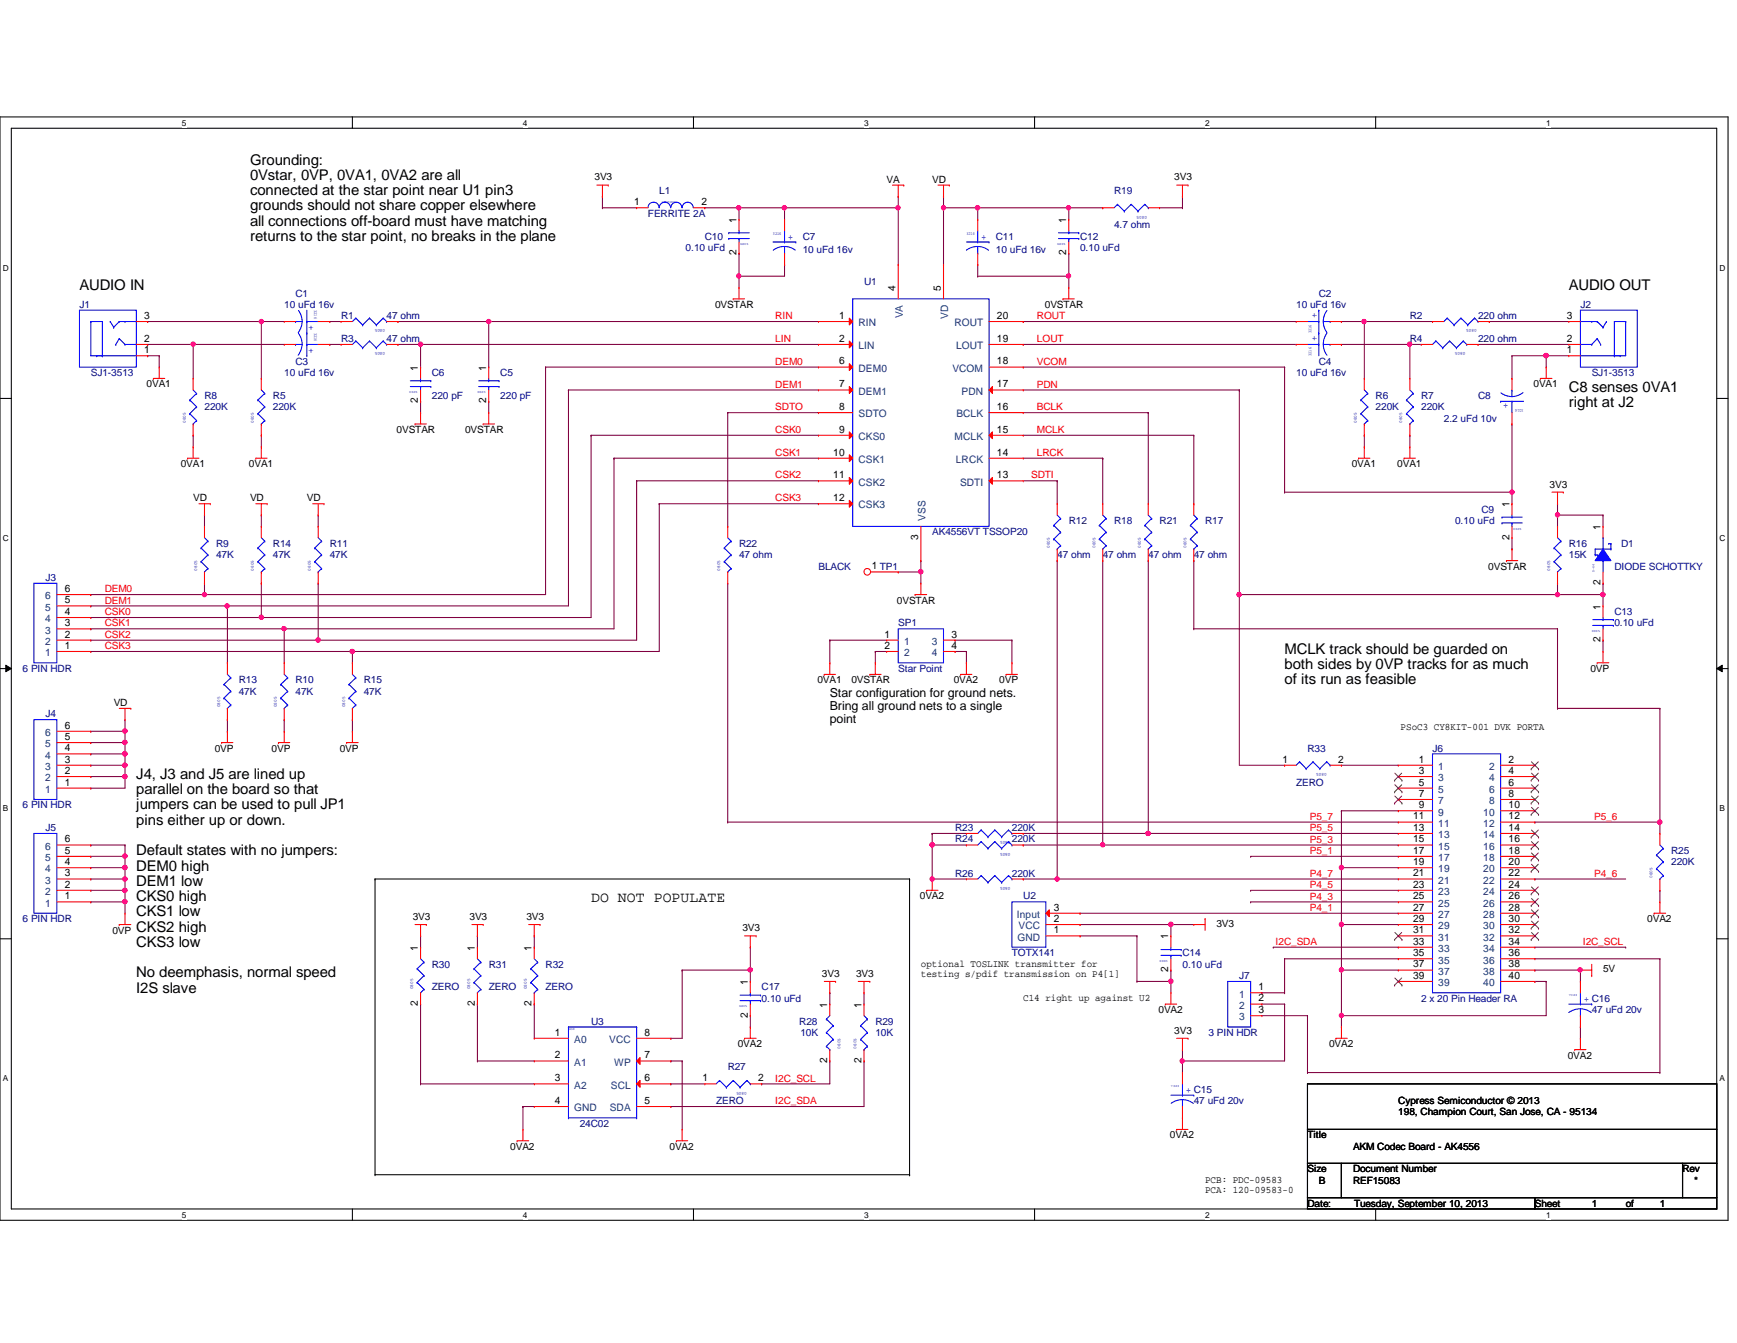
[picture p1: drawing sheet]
<svg xmlns="http://www.w3.org/2000/svg" width="279mm" height="216mm" viewBox="0 0 279 216" stroke-linecap="round" stroke-linejoin="round" font-family="sans-serif">
<defs><g id="words">
<g font-size="2.4">
<text x="40.2" y="26.5">Grounding:</text>
<text x="40.2" y="28.9">0Vstar, 0VP, 0VA1, 0VA2 are all</text>
<text x="40.2" y="31.4">connected at the star point near U1 pin3</text>
<text x="40.2" y="33.8">grounds should not share copper elsewhere</text>
<text x="40.2" y="36.3">all connections off-board must have matching</text>
<text x="40.2" y="38.7">returns to the star point, no breaks in the plane</text>
<text x="12.8" y="46.6">AUDIO IN</text>
<text x="252.3" y="46.6">AUDIO OUT</text>
<text x="252.3" y="63">C8 senses 0VA1</text>
<text x="252.3" y="65.5">right at J2</text>
<text x="206.6" y="105.1">MCLK track should be guarded on</text>
<text x="206.6" y="107.6">both sides by 0VP tracks for as much</text>
<text x="206.6" y="110">of its run as feasible</text>
<text x="21.9" y="125.2">J4, J3 and J5 are lined up</text>
<text x="21.9" y="127.7">parallel on the board so that</text>
<text x="21.9" y="130.1">jumpers can be used to pull JP1</text>
<text x="21.9" y="132.6">pins either up or down.</text>
<text x="21.9" y="137.5">Default states with no jumpers:</text>
<text x="21.9" y="140">DEM0 high</text>
<text x="21.9" y="142.4">DEM1 low</text>
<text x="21.9" y="144.9">CKS0 high</text>
<text x="21.9" y="147.3">CKS1 low</text>
<text x="21.9" y="149.8">CKS2 high</text>
<text x="95.1" y="145">DO NOT POPULATE</text>
<text x="21.9" y="152.2">CKS3 low</text>
<text x="21.9" y="157.1">No deemphasis, normal speed</text>
<text x="21.9" y="159.6">I2S slave</text>
</g>
<g font-size="2">
<text x="133.5" y="112.1">Star configuration for ground nets.</text>
<text x="133.5" y="114.1">Bring all ground nets to a single</text>
<text x="133.5" y="116.2">point</text>
</g>
<g font-size="1.7">
<text x="102" y="33">1</text>
<text x="112.8" y="33">2</text>
<text x="118.4" y="35.8" transform="rotate(-90 118.4 35.8)">1</text>
<text x="171.5" y="35.8" transform="rotate(-90 171.5 35.8)">1</text>
<text x="118.4" y="41.1" transform="rotate(-90 118.4 41.1)">2</text>
<text x="171.5" y="41.1" transform="rotate(-90 171.5 41.1)">2</text>
<text x="144.1" y="46.8" transform="rotate(-90 144.1 46.8)">4</text>
<text x="151.3" y="46.8" transform="rotate(-90 151.3 46.8)">5</text>
<text x="23.2" y="51.3">3</text>
<text x="135" y="51.3">1</text>
<text x="160.4" y="51.3">20</text>
<text x="252" y="51.3">3</text>
<text x="23.2" y="56.8">1</text>
<text x="23.2" y="54.9">2</text>
<text x="67.2" y="59.6" transform="rotate(-90 67.2 59.6)">1</text>
<text x="78.2" y="59.6" transform="rotate(-90 78.2 59.6)">1</text>
<text x="135" y="58.6">6</text>
<text x="135" y="54.9">2</text>
<text x="160.4" y="58.6">18</text>
<text x="160.4" y="54.9">19</text>
<text x="252" y="56.8">1</text>
<text x="252" y="54.9">2</text>
<text x="67.2" y="64.9" transform="rotate(-90 67.2 64.9)">2</text>
<text x="78.2" y="64.9" transform="rotate(-90 78.2 64.9)">2</text>
<text x="135" y="62.3">7</text>
<text x="135" y="65.9">8</text>
<text x="160.4" y="65.9">16</text>
<text x="160.4" y="62.3">17</text>
<text x="135" y="69.6">9</text>
<text x="160.4" y="69.6">15</text>
<text x="134" y="73.2">10</text>
<text x="134" y="76.9">11</text>
<text x="160.4" y="76.9">13</text>
<text x="160.4" y="73.2">14</text>
<text x="134" y="80.6">12</text>
<text x="242.8" y="81.5" transform="rotate(-90 242.8 81.5)">1</text>
<text x="147.7" y="86.8" transform="rotate(-90 147.7 86.8)">3</text>
<text x="242.8" y="86.8" transform="rotate(-90 242.8 86.8)">2</text>
<text x="257.4" y="85.2" transform="rotate(-90 257.4 85.2)">1</text>
<text x="10.4" y="95.2">6</text>
<text x="140.3" y="91.5">1 TP1</text>
<text x="257.4" y="94.1" transform="rotate(-90 257.4 94.1)">2</text>
<text x="10.4" y="100.7">3</text>
<text x="10.4" y="98.8">4</text>
<text x="10.4" y="97">5</text>
<text x="257.4" y="98" transform="rotate(-90 257.4 98)">1</text>
<text x="10.4" y="104.3">1</text>
<text x="10.4" y="102.5">2</text>
<text x="142.3" y="102.5">1</text>
<text x="142.3" y="104.3">2</text>
<text x="153" y="102.5">3</text>
<text x="153" y="104.3">4</text>
<text x="257.4" y="103.3" transform="rotate(-90 257.4 103.3)">2</text>
<text x="10.4" y="119">5</text>
<text x="10.4" y="117.1">6</text>
<text x="10.4" y="124.4">2</text>
<text x="10.4" y="122.6">3</text>
<text x="10.4" y="120.8">4</text>
<text x="206.3" y="122.6">1</text>
<text x="215.2" y="122.6">2</text>
<text x="228.2" y="122.6">1</text>
<text x="228.2" y="124.4">3</text>
<text x="242.7" y="122.6">2</text>
<text x="242.7" y="124.4">4</text>
<text x="10.4" y="126.3">1</text>
<text x="227.3" y="131.7">11</text>
<text x="228.2" y="126.3">5</text>
<text x="228.2" y="128.1">7</text>
<text x="228.2" y="129.9">9</text>
<text x="242.7" y="126.3">6</text>
<text x="242.7" y="128.1">8</text>
<text x="242.7" y="129.9">10</text>
<text x="242.7" y="131.7">12</text>
<text x="10.4" y="137.2">5</text>
<text x="10.4" y="135.4">6</text>
<text x="227.3" y="133.6">13</text>
<text x="227.3" y="135.4">15</text>
<text x="227.3" y="137.2">17</text>
<text x="242.7" y="133.6">14</text>
<text x="242.7" y="135.4">16</text>
<text x="242.7" y="137.2">18</text>
<text x="10.4" y="142.7">2</text>
<text x="10.4" y="140.9">3</text>
<text x="10.4" y="139.1">4</text>
<text x="227.3" y="139.1">19</text>
<text x="227.3" y="140.9">21</text>
<text x="227.3" y="142.7">23</text>
<text x="242.7" y="139.1">20</text>
<text x="242.7" y="140.9">22</text>
<text x="242.7" y="142.7">24</text>
<text x="10.4" y="144.6">1</text>
<text x="169.5" y="146.4">3</text>
<text x="169.5" y="148.2">2</text>
<text x="227.3" y="144.6">25</text>
<text x="227.3" y="146.4">27</text>
<text x="227.3" y="148.2">29</text>
<text x="242.7" y="144.6">26</text>
<text x="242.7" y="146.4">28</text>
<text x="242.7" y="148.2">30</text>
<text x="67.2" y="152.9" transform="rotate(-90 67.2 152.9)">1</text>
<text x="76.4" y="152.9" transform="rotate(-90 76.4 152.9)">1</text>
<text x="85.5" y="152.9" transform="rotate(-90 85.5 152.9)">1</text>
<text x="169.5" y="150">1</text>
<text x="187.9" y="151" transform="rotate(-90 187.9 151)">1</text>
<text x="227.3" y="150">31</text>
<text x="227.3" y="151.8">33</text>
<text x="227.3" y="153.7">35</text>
<text x="227.3" y="155.5">37</text>
<text x="242.7" y="150">32</text>
<text x="242.7" y="151.8">34</text>
<text x="242.7" y="153.7">36</text>
<text x="242.7" y="155.5">38</text>
<text x="67.2" y="161.8" transform="rotate(-90 67.2 161.8)">2</text>
<text x="76.4" y="161.8" transform="rotate(-90 76.4 161.8)">2</text>
<text x="85.5" y="161.8" transform="rotate(-90 85.5 161.8)">2</text>
<text x="120.3" y="158.3" transform="rotate(-90 120.3 158.3)">1</text>
<text x="187.9" y="156.3" transform="rotate(-90 187.9 156.3)">2</text>
<text x="202.4" y="159.2">1</text>
<text x="202.4" y="161">2</text>
<text x="227.3" y="157.4">39</text>
<text x="242.7" y="157.4">40</text>
<text x="89.2" y="166.5">1</text>
<text x="103.7" y="166.5">8</text>
<text x="120.3" y="163.6" transform="rotate(-90 120.3 163.6)">2</text>
<text x="133.1" y="162" transform="rotate(-90 133.1 162)">1</text>
<text x="138.6" y="162" transform="rotate(-90 138.6 162)">1</text>
<text x="202.4" y="162.9">3</text>
<text x="89.2" y="170.1">2</text>
<text x="89.2" y="173.8">3</text>
<text x="103.7" y="173.8">6</text>
<text x="103.7" y="170.1">7</text>
<text x="113" y="173.8">1</text>
<text x="122" y="173.8">2</text>
<text x="133.1" y="170.9" transform="rotate(-90 133.1 170.9)">2</text>
<text x="138.6" y="170.9" transform="rotate(-90 138.6 170.9)">2</text>
<text x="89.2" y="177.5">4</text>
<text x="103.7" y="177.5">5</text>
</g>
<g font-size="1.7" fill="#004080">
<text x="138.1" y="52.5">RIN</text>
<text x="145.2" y="51.2" transform="rotate(-90 145.2 51.2)">VA</text>
<text x="152.5" y="51.3" transform="rotate(-90 152.5 51.3)">VD</text>
<text x="153.5" y="52.5">ROUT</text>
<text x="138.1" y="59.8">DEM0</text>
<text x="138.1" y="56.1">LIN</text>
<text x="153.2" y="59.8">VCOM</text>
<text x="153.8" y="56.1">LOUT</text>
<text x="138.1" y="63.5">DEM1</text>
<text x="154.7" y="63.5">PDN</text>
<text x="138.1" y="67.1">SDTO</text>
<text x="138.1" y="70.7">CKS0</text>
<text x="153.5" y="70.7">MCLK</text>
<text x="153.8" y="67.1">BCLK</text>
<text x="138.1" y="74.4">CSK1</text>
<text x="153.8" y="74.4">LRCK</text>
<text x="138.1" y="78.1">CSK2</text>
<text x="138.1" y="81.7">CSK3</text>
<text x="148.9" y="83.7" transform="rotate(-90 148.9 83.7)">VSS</text>
<text x="154.4" y="78.1">SDTI</text>
<text x="7.3" y="101.9">3</text>
<text x="7.3" y="100">4</text>
<text x="7.3" y="98.2">5</text>
<text x="7.3" y="96.4">6</text>
<text x="7.3" y="105.5">1</text>
<text x="7.3" y="103.7">2</text>
<text x="145.4" y="103.7">1</text>
<text x="145.4" y="105.5">2</text>
<text x="149.9" y="103.7">3</text>
<text x="149.9" y="105.5">4</text>
<text x="7.3" y="118.3">6</text>
<text x="7.3" y="125.6">2</text>
<text x="7.3" y="123.8">3</text>
<text x="7.3" y="122">4</text>
<text x="7.3" y="120.1">5</text>
<text x="231.4" y="123.8">1</text>
<text x="231.4" y="125.6">3</text>
<text x="239.5" y="123.8">2</text>
<text x="239.5" y="125.6">4</text>
<text x="7.3" y="127.5">1</text>
<text x="231.4" y="127.5">5</text>
<text x="231.4" y="129.3">7</text>
<text x="231.4" y="131.1">9</text>
<text x="238.6" y="131.1">10</text>
<text x="239.5" y="127.5">6</text>
<text x="239.5" y="129.3">8</text>
<text x="7.3" y="136.6">6</text>
<text x="231.4" y="132.9">11</text>
<text x="231.4" y="134.7">13</text>
<text x="231.4" y="136.6">15</text>
<text x="238.6" y="132.9">12</text>
<text x="238.6" y="134.7">14</text>
<text x="238.6" y="136.6">16</text>
<text x="7.3" y="143.9">2</text>
<text x="7.3" y="142.1">3</text>
<text x="7.3" y="140.3">4</text>
<text x="7.3" y="138.4">5</text>
<text x="231.4" y="138.4">17</text>
<text x="231.4" y="140.3">19</text>
<text x="231.4" y="142.1">21</text>
<text x="231.4" y="143.9">23</text>
<text x="238.6" y="138.4">18</text>
<text x="238.6" y="140.3">20</text>
<text x="238.6" y="142.1">22</text>
<text x="238.6" y="143.9">24</text>
<text x="7.3" y="145.8">1</text>
<text x="163.6" y="147.6">Input</text>
<text x="163.8" y="149.4">VCC</text>
<text x="231.4" y="145.8">25</text>
<text x="231.4" y="147.6">27</text>
<text x="231.4" y="149.4">29</text>
<text x="238.6" y="145.8">26</text>
<text x="238.6" y="147.6">28</text>
<text x="238.6" y="149.4">30</text>
<text x="163.7" y="151.2">GND</text>
<text x="231.4" y="151.2">31</text>
<text x="231.4" y="153">33</text>
<text x="231.4" y="154.9">35</text>
<text x="238.6" y="151.2">32</text>
<text x="238.6" y="153">34</text>
<text x="238.6" y="154.9">36</text>
<text x="199.3" y="160.4">1</text>
<text x="231.4" y="156.7">37</text>
<text x="231.4" y="158.5">39</text>
<text x="238.6" y="156.7">38</text>
<text x="238.6" y="158.5">40</text>
<text x="92.4" y="167.7">A0</text>
<text x="98" y="167.7">VCC</text>
<text x="199.3" y="164">3</text>
<text x="199.3" y="162.2">2</text>
<text x="92.4" y="171.3">A1</text>
<text x="98.8" y="171.3">WP</text>
<text x="92.4" y="175">A2</text>
<text x="92.4" y="178.6">GND</text>
<text x="98.1" y="178.6">SDA</text>
<text x="98.3" y="175">SCL</text>
</g>
<g font-size="1.6">
<text x="95.6" y="29">3V3</text>
<text x="142.6" y="29.4">VA</text>
<text x="149.9" y="29.4">VD</text>
<text x="188.9" y="29">3V3</text>
<text x="115" y="49.5">0VSTAR</text>
<text x="168.1" y="49.5">0VSTAR</text>
<text x="23.6" y="62.3">0VA1</text>
<text x="246.7" y="62.3">0VA1</text>
<text x="63.8" y="69.6">0VSTAR</text>
<text x="74.8" y="69.6">0VSTAR</text>
<text x="29.1" y="75.1">0VA1</text>
<text x="40" y="75.1">0VA1</text>
<text x="217.4" y="75.1">0VA1</text>
<text x="224.7" y="75.1">0VA1</text>
<text x="31.1" y="80.6">VD</text>
<text x="40.2" y="80.6">VD</text>
<text x="49.4" y="80.6">VD</text>
<text x="249.3" y="78.4">3V3</text>
<text x="239.4" y="91.6">0VSTAR</text>
<text x="144.3" y="97">0VSTAR</text>
<text x="255.8" y="108">0VP</text>
<text x="18.3" y="113.5">VD</text>
<text x="131.5" y="109.9">0VA1</text>
<text x="136.9" y="109.9">0VSTAR</text>
<text x="153.4" y="109.9">0VA2</text>
<text x="160.7" y="109.9">0VP</text>
<text x="225.3" y="117.3">PSoC3 CY8KIT-001 DVK PORTA</text>
<text x="34.5" y="120.8">0VP</text>
<text x="43.7" y="120.8">0VP</text>
<text x="54.7" y="120.8">0VP</text>
<text x="66.4" y="147.9">3V3</text>
<text x="75.5" y="147.9">3V3</text>
<text x="84.7" y="147.9">3V3</text>
<text x="119.4" y="149.7">3V3</text>
<text x="148" y="144.6">0VA2</text>
<text x="195.7" y="149">3V3</text>
<text x="265" y="148.3">0VA2</text>
<text x="18.1" y="150.1">0VP</text>
<text x="148.1" y="155.4">optional TOSLINK transmitter for</text>
<text x="132.2" y="157">3V3</text>
<text x="137.7" y="157">3V3</text>
<text x="148.1" y="157">testing s/pdif transmission on P4[1]</text>
<text x="164.6" y="160.9">C14 right up against U2</text>
<text x="257.9" y="156.3">5V</text>
<text x="186.4" y="162.9">0VA2</text>
<text x="188.9" y="166.2">3V3</text>
<text x="118.7" y="168.4">0VA2</text>
<text x="213.8" y="168.4">0VA2</text>
<text x="252.2" y="170.2">0VA2</text>
<text x="224.9" y="177.5">Cypress Semiconductor © 2013</text>
<text x="224.9" y="179.3">198, Champion Court, San Jose, CA - 95134</text>
<text x="82.1" y="184.8">0VA2</text>
<text x="107.7" y="184.8">0VA2</text>
<text x="188.2" y="183">0VA2</text>
<text x="210.3" y="183">Title</text>
<text x="217.6" y="184.8">AKM Codec Board - AK4556</text>
<text x="193.8" y="190.1">PCB: PDC-09583</text>
<text x="193.8" y="191.7">PCA: 120-09583-0</text>
<text x="210.3" y="188.5">Size</text>
<text x="212.1" y="190.3">B</text>
<text x="217.6" y="188.5">Document Number</text>
<text x="217.6" y="190.3">REF15083</text>
<text x="270.6" y="188.5">Rev</text>
<text x="272.5" y="190.3">*</text>
<text x="210.3" y="194">Date:</text>
<text x="217.8" y="194">Tuesday, September 10, 2013</text>
<text x="246.9" y="194">Sheet</text>
<text x="256" y="194">1</text>
<text x="261.5" y="194">of</text>
<text x="267" y="194">1</text>
</g>
<g font-size="1.6" fill="#000080">
<text x="104.2" y="34.8">FERRITE 2A</text>
<text x="106" y="31.2">L1</text>
<text x="179.2" y="31.2">R19</text>
<text x="110.3" y="40.3">0.10 uFd</text>
<text x="113.4" y="38.5">C10</text>
<text x="129.1" y="38.5">C7</text>
<text x="129.1" y="40.7">10 uFd 16v</text>
<text x="160.2" y="38.5">C11</text>
<text x="160.2" y="40.7">10 uFd 16v</text>
<text x="173.7" y="38.5">C12</text>
<text x="173.7" y="40.3">0.10 uFd</text>
<text x="179.2" y="36.7">4.7 ohm</text>
<text x="47.5" y="47.7">C1</text>
<text x="139" y="45.8">U1</text>
<text x="212.1" y="47.7">C2</text>
<text x="12.8" y="49.5">J1</text>
<text x="45.7" y="49.5">10 uFd 16v</text>
<text x="54.9" y="51.3">R1</text>
<text x="62.2" y="51.3">47 ohm</text>
<text x="208.5" y="49.5">10 uFd 16v</text>
<text x="226.8" y="51.3">R2</text>
<text x="237.7" y="51.3">220 ohm</text>
<text x="254.2" y="49.5">J2</text>
<text x="47.5" y="58.6">C3</text>
<text x="54.9" y="55">R3</text>
<text x="62.2" y="55">47 ohm</text>
<text x="212.1" y="58.6">C4</text>
<text x="226.8" y="55">R4</text>
<text x="237.7" y="55">220 ohm</text>
<text x="14.6" y="60.5">SJ1-3513</text>
<text x="32.9" y="64.1">R8</text>
<text x="32.9" y="66">220K</text>
<text x="43.9" y="64.1">R5</text>
<text x="43.9" y="66">220K</text>
<text x="45.7" y="60.5">10 uFd 16v</text>
<text x="69.5" y="60.5">C6</text>
<text x="69.5" y="64.1">220 pF</text>
<text x="80.5" y="60.5">C5</text>
<text x="80.5" y="64.1">220 pF</text>
<text x="208.5" y="60.5">10 uFd 16v</text>
<text x="221.3" y="64.1">R6</text>
<text x="221.3" y="66">220K</text>
<text x="228.6" y="64.1">R7</text>
<text x="228.6" y="66">220K</text>
<text x="237.7" y="64.1">C8</text>
<text x="256" y="60.5">SJ1-3513</text>
<text x="232.2" y="67.8">2.2 uFd 10v</text>
<text x="238.3" y="82.4">C9</text>
<text x="34.8" y="87.9">R9</text>
<text x="34.8" y="89.7">47K</text>
<text x="43.9" y="87.9">R14</text>
<text x="43.9" y="89.7">47K</text>
<text x="53" y="87.9">R11</text>
<text x="53" y="89.7">47K</text>
<text x="118.9" y="87.9">R22</text>
<text x="118.9" y="89.7">47 ohm</text>
<text x="149.9" y="86.1">AK4556VT TSSOP20</text>
<text x="170.1" y="89.7">47 ohm</text>
<text x="171.9" y="84.2">R12</text>
<text x="177.4" y="89.7">47 ohm</text>
<text x="179.2" y="84.2">R18</text>
<text x="184.7" y="89.7">47 ohm</text>
<text x="186.5" y="84.2">R21</text>
<text x="192" y="89.7">47 ohm</text>
<text x="193.8" y="84.2">R17</text>
<text x="234.1" y="84.2">0.10 uFd</text>
<text x="252.3" y="87.9">R16</text>
<text x="252.3" y="89.7">15K</text>
<text x="260.8" y="87.9">D1</text>
<text x="7.3" y="93.4">J3</text>
<text x="131.7" y="91.6">BLACK</text>
<text x="259.7" y="91.6">DIODE SCHOTTKY</text>
<text x="144.5" y="100.7">SP1</text>
<text x="259.7" y="98.8">C13</text>
<text x="259.7" y="100.7">0.10 uFd</text>
<text x="3.6" y="108">6 PIN HDR</text>
<text x="144.5" y="108">Star Point</text>
<text x="38.4" y="109.9">R13</text>
<text x="38.4" y="111.7">47K</text>
<text x="47.5" y="109.9">R10</text>
<text x="47.5" y="111.7">47K</text>
<text x="58.5" y="109.9">R15</text>
<text x="58.5" y="111.7">47K</text>
<text x="7.3" y="115.3">J4</text>
<text x="210.3" y="120.8">R33</text>
<text x="230.4" y="120.8">J6</text>
<text x="3.6" y="130">6 PIN HDR</text>
<text x="208.5" y="126.3">ZERO</text>
<text x="7.3" y="133.6">J5</text>
<text x="153.6" y="133.6">R23</text>
<text x="153.6" y="135.4">R24</text>
<text x="162.8" y="133.6">220K</text>
<text x="162.8" y="135.4">220K</text>
<text x="268.8" y="137.3">R25</text>
<text x="153.6" y="140.9">R26</text>
<text x="162.8" y="140.9">220K</text>
<text x="268.8" y="139.1">220K</text>
<text x="3.6" y="148.3">6 PIN HDR</text>
<text x="164.6" y="144.6">U2</text>
<text x="69.5" y="155.6">R30</text>
<text x="78.6" y="155.6">R31</text>
<text x="87.8" y="155.6">R32</text>
<text x="162.8" y="153.7">TOTX141</text>
<text x="190.2" y="153.7">C14</text>
<text x="190.2" y="155.6">0.10 uFd</text>
<text x="69.5" y="159.2">ZERO</text>
<text x="78.6" y="159.2">ZERO</text>
<text x="87.8" y="159.2">ZERO</text>
<text x="122.5" y="159.2">C17</text>
<text x="122.5" y="161">0.10 uFd</text>
<text x="199.3" y="157.4">J7</text>
<text x="228.6" y="161">2 x 20 Pin Header RA</text>
<text x="95.1" y="164.7">U3</text>
<text x="128.6" y="164.7">R28</text>
<text x="128.7" y="166.5">10K</text>
<text x="140.8" y="164.7">R29</text>
<text x="140.8" y="166.5">10K</text>
<text x="194.4" y="166.5">3 PIN HDR</text>
<text x="256" y="162.9">47 uFd 20v</text>
<text x="117.1" y="172">R27</text>
<text x="115.2" y="177.5">ZERO</text>
<text x="192" y="177.5">47 uFd 20v</text>
<text x="93.3" y="181.1">24C02</text>
</g>
<g font-size="1.6" fill="#00f">
<text x="126.7" y="38.5">+</text>
<text x="157.8" y="38.5">+</text>
<text x="49.6" y="52.2" transform="rotate(90 49.6 52.2)">+</text>
<text x="211.9" y="51.1" transform="rotate(-90 211.9 51.1)">+</text>
<text x="49.6" y="55.9" transform="rotate(90 49.6 55.9)">+</text>
<text x="211.9" y="54.8" transform="rotate(-90 211.9 54.8)">+</text>
<text x="242.7" y="64.8" transform="rotate(180 242.7 64.8)">+</text>
<text x="254.8" y="161.1">+ C16</text>
<text x="190.8" y="175.7">+ C15</text>
</g>
<g font-size="1.6" fill="#f00">
<text x="124.7" y="51.3">RIN</text>
<text x="166.8" y="51.3">ROUT</text>
<text x="124.7" y="55">LIN</text>
<text x="124.7" y="58.6">DEM0</text>
<text x="166.8" y="55">LOUT</text>
<text x="166.8" y="58.6">VCOM</text>
<text x="124.7" y="62.3">DEM1</text>
<text x="124.7" y="66">SDTO</text>
<text x="166.8" y="62.3">PDN</text>
<text x="166.8" y="66">BCLK</text>
<text x="124.7" y="69.6">CSK0</text>
<text x="166.8" y="69.6">MCLK</text>
<text x="124.7" y="73.3">CSK1</text>
<text x="124.7" y="76.9">CSK2</text>
<text x="165.9" y="76.9">SDTI</text>
<text x="166.8" y="73.3">LRCK</text>
<text x="124.7" y="80.6">CSK3</text>
<text x="16.8" y="95.2">DEM0</text>
<text x="16.8" y="100.7">CSK1</text>
<text x="16.8" y="97">DEM1</text>
<text x="16.8" y="98.9">CSK0</text>
<text x="16.8" y="102.5">CSK2</text>
<text x="16.8" y="104.4">CSK3</text>
<text x="210.7" y="131.8">P5_7</text>
<text x="256.4" y="131.8">P5_6</text>
<text x="210.7" y="133.6">P5_5</text>
<text x="210.7" y="135.5">P5_3</text>
<text x="210.7" y="137.3">P5_1</text>
<text x="210.7" y="140.9">P4_7</text>
<text x="210.7" y="142.7">P4_5</text>
<text x="256.4" y="140.9">P4_6</text>
<text x="210.7" y="144.6">P4_3</text>
<text x="210.7" y="146.4">P4_1</text>
<text x="205.2" y="151.9">I2C_SDA</text>
<text x="254.6" y="151.9">I2C_SCL</text>
<text x="124.7" y="173.9">I2C_SCL</text>
<text x="124.7" y="177.5">I2C_SDA</text>
</g>
<g font-size="1.3">
<text x="29.3" y="20.2">5</text>
<text x="84.1" y="20.2">4</text>
<text x="139" y="20.2">3</text>
<text x="193.8" y="20.2">2</text>
<text x="248.7" y="20.2">1</text>
<text x=".5" y="43.5">D</text>
<text x="276.6" y="43.5">D</text>
<text x=".5" y="87">C</text>
<text x="276.6" y="87">C</text>
<text x=".5" y="130.4">B</text>
<text x="276.6" y="130.4">B</text>
<text x=".5" y="173.8">A</text>
<text x="276.6" y="173.8">A</text>
<text x="29.3" y="195.7">5</text>
<text x="84.1" y="195.7">4</text>
<text x="139" y="195.7">3</text>
<text x="193.8" y="195.7">2</text>
<text x="248.7" y="195.7">1</text>
</g>
<g font-size=".7" fill="#00f">
<text x="184.5" y="34.7" transform="rotate(180 184.5 34.7)">0805</text>
<text x="124.3" y="37.7">3216</text>
<text x="155.4" y="37.7">3216</text>
<text x="50.5" y="49.9" transform="rotate(90 50.5 49.9)">3216</text>
<text x="50.5" y="53.6" transform="rotate(90 50.5 53.6)">3216</text>
<text x="62" y="53" transform="rotate(180 62 53)">0805</text>
<text x="210.9" y="53.6" transform="rotate(-90 210.9 53.6)">3216</text>
<text x="237.5" y="53" transform="rotate(180 237.5 53)">0805</text>
<text x="62" y="56.6" transform="rotate(180 62 56.6)">0805</text>
<text x="210.9" y="57.2" transform="rotate(-90 210.9 57.2)">3216</text>
<text x="235.7" y="56.6" transform="rotate(180 235.7 56.6)">0805</text>
<text x="245.1" y="65.7" transform="rotate(180 245.1 65.7)">3216</text>
<text x="29.9" y="68" transform="rotate(-90 29.9 68)">0805</text>
<text x="40.9" y="68" transform="rotate(-90 40.9 68)">0805</text>
<text x="218.3" y="68" transform="rotate(-90 218.3 68)">0805</text>
<text x="225.6" y="68" transform="rotate(-90 225.6 68)">0805</text>
<text x="168.9" y="88.1" transform="rotate(-90 168.9 88.1)">0805</text>
<text x="176.2" y="88.1" transform="rotate(-90 176.2 88.1)">0805</text>
<text x="183.5" y="88.1" transform="rotate(-90 183.5 88.1)">0805</text>
<text x="190.8" y="88.1" transform="rotate(-90 190.8 88.1)">0805</text>
<text x="31.7" y="91.7" transform="rotate(-90 31.7 91.7)">0805</text>
<text x="40.9" y="91.7" transform="rotate(-90 40.9 91.7)">0805</text>
<text x="50" y="91.7" transform="rotate(-90 50 91.7)">0805</text>
<text x="115.8" y="91.7" transform="rotate(-90 115.8 91.7)">0805</text>
<text x="249.3" y="91.7" transform="rotate(-90 249.3 91.7)">0805</text>
<text x="35.4" y="113.7" transform="rotate(-90 35.4 113.7)">0805</text>
<text x="44.5" y="113.7" transform="rotate(-90 44.5 113.7)">0805</text>
<text x="55.5" y="113.7" transform="rotate(-90 55.5 113.7)">0805</text>
<text x="213.4" y="124.2" transform="rotate(180 213.4 124.2)">0805</text>
<text x="162.6" y="135.3" transform="rotate(180 162.6 135.3)">0805</text>
<text x="162.6" y="137.1" transform="rotate(180 162.6 137.1)">0805</text>
<text x="162.6" y="142.5" transform="rotate(180 162.6 142.5)">0805</text>
<text x="265.8" y="141.1" transform="rotate(-90 265.8 141.1)">0805</text>
<text x="66.5" y="159" transform="rotate(-90 66.5 159)">0805</text>
<text x="75.6" y="159" transform="rotate(-90 75.6 159)">0805</text>
<text x="84.8" y="159" transform="rotate(-90 84.8 159)">0805</text>
<text x="135.2" y="168.6" transform="rotate(-90 135.2 168.6)">0805</text>
<text x="137.8" y="168.6" transform="rotate(-90 137.8 168.6)">0805</text>
<text x="120.1" y="175.5" transform="rotate(180 120.1 175.5)">0805</text>
</g>
<g font-size=".5" fill="#00f">
<text x="106.4" y="32.6">IND0805</text>
<text x="119" y="39.4">0805</text>
<text x="170.1" y="39.4">0805</text>
<text x="65.8" y="63.2">0805</text>
<text x="76.8" y="63.2">0805</text>
<text x="243.4" y="85.1">0805</text>
<text x="256.5" y="91.9" transform="rotate(-90 256.5 91.9)">D-64</text>
<text x="256" y="101.6">0805</text>
<text x="186.5" y="154.6">0805</text>
<text x="118.9" y="161.9">0805</text>
<text x="252.3" y="160.1">7343</text>
<text x="91.4" y="165.6">SO8</text>
<text x="188.3" y="174.8">7343</text>
</g>
</g></defs>
<path d="M0 18.8h278v177.4h-278zM1.8 20.6h274.3v173.8h-274.3z" fill="none" stroke="#000" stroke-width=".17"/>
<g fill="#fff">
<path d="M29.3 19h.7v1.5h-.7z"/>
<path d="M29.3 194.6h.7v1.4h-.7z"/>
</g>
<path d="M56.7 18.8v1.8M56.7 194.4v1.8" fill="none" stroke="#000" stroke-width=".17"/>
<g fill="#fff">
<path d="M84.1 19h.7v1.5h-.7z"/>
<path d="M84.1 194.6h.7v1.4h-.7z"/>
</g>
<path d="M111.5 18.8v1.8M111.5 194.4v1.8" fill="none" stroke="#000" stroke-width=".17"/>
<g fill="#fff">
<path d="M139 19h.7v1.5h-.7z"/>
<path d="M139 194.6h.7v1.4h-.7z"/>
</g>
<path d="M166.4 18.8v1.8M166.4 194.4v1.8" fill="none" stroke="#000" stroke-width=".17"/>
<g fill="#fff">
<path d="M193.8 19h.8v1.5h-.8z"/>
<path d="M193.8 194.6h.8v1.4h-.8z"/>
</g>
<path d="M221.3 18.8v1.8M221.3 194.4v1.8" fill="none" stroke="#000" stroke-width=".17"/>
<g fill="#fff">
<path d="M248.7 19h.7v1.5h-.7z"/>
<path d="M248.7 194.6h.7v1.4h-.7z"/>
<path d="M.5 42.3h.9v1.5h-.9z"/>
<path d="M276.6 42.3h.9v1.5h-.9z"/>
<path d="M.5 85.8h.9v1.4h-.9z"/>
<path d="M276.6 85.8h.9v1.4h-.9z"/>
</g>
<path d="M0 64.1h1.8M276.1 64.1h1.9" fill="none" stroke="#000" stroke-width=".17"/>
<g fill="#fff">
<path d="M.5 129.2h.8v1.5h-.8z"/>
<path d="M276.6 129.2h.9v1.5h-.9z"/>
</g>
<path d="M0 107.5h1.8M276.1 107.5h1.9" fill="none" stroke="#000" stroke-width=".17"/>
<path d="M.9 106.9l.9 .6-.9 .5zM276.1 107.5l.9-.6v1.1z" fill="#000"/>
<path d="M.9 106.9l.9 .6-.9 .5zM276.1 107.5l.9-.6v1.1z" fill="none" stroke="#000" stroke-width=".16"/>
<g fill="#fff">
<path d="M.5 172.6h.8v1.5h-.8z"/>
<path d="M276.6 172.6h.9v1.5h-.9z"/>
</g>
<path d="M0 150.9h1.8M60.3 141.3h.1M60.3 141.3v47.5M60.3 141.3h86M146.3 141.3h.1M146.3 141.3v47.5M276.1 150.9h1.9M60.3 188.8h.1M60.3 188.8h86M146.3 188.8h.1" fill="none" stroke="#000" stroke-width=".17"/>
<path d="M23.7 57.2h.1M23.7 57.2h1.9M25.6 57.2h.1M25.6 57.2v1.8M42 51.7h.1M42 51.7h3.7M42 51.7v9.1" fill="none" stroke="#800040" stroke-width=".17"/>
<circle cx="42" cy="51.7" r=".34" fill="#f0f"/>
<circle cx="42" cy="51.7" r=".34" fill="none" stroke="#f0f" stroke-width=".17"/>
<path d="M31.1 55.4h.1M31.1 55.4v5.4M53 55.4h.1M53 55.4h1.9M67.6 55.4h.1M67.6 55.4h64.1M78.6 51.7h.1M78.6 51.7h53.1" fill="none" stroke="#800040" stroke-width=".17"/>
<circle cx="67.6" cy="55.3" r=".34" fill="#f0f"/>
<circle cx="67.6" cy="55.3" r=".34" fill="none" stroke="#f0f" stroke-width=".17"/>
<path d="M78.6 51.7h.1M78.6 51.7v7.3" fill="none" stroke="#800040" stroke-width=".17"/>
<circle cx="78.6" cy="51.7" r=".34" fill="#f0f"/>
<circle cx="78.6" cy="51.7" r=".34" fill="none" stroke="#f0f" stroke-width=".17"/>
<g fill="none" stroke="#800040" stroke-width=".17">
<path d="M64 51.7h.1M64 55.4h.1M64 51.7h14.6M64 55.4h3.6M67.6 55.4h.1M67.6 55.4v3.6M237.7 55.4h.1M237.7 55.4h14.6M239.6 51.7h.1M239.6 51.7h12.7M248.7 57.2h.1M248.7 57.2h3.6"/>
<path d="M31.1 70h.1M31.1 70v1.8M42 70h.1M42 70v1.8M67.6 64.5h.1M67.6 64.5v1.8M78.6 64.5h.1M78.6 64.5v1.8"/>
</g>
<circle cx="248.7" cy="57.2" r=".37" fill="#f0f"/>
<circle cx="248.7" cy="57.2" r=".37" fill="none" stroke="#f0f" stroke-width=".17"/>
<path d="M219.5 51.7h.1M219.5 51.7h10.9M248.7 57.2h.1M248.7 57.2v1.8" fill="none" stroke="#800040" stroke-width=".17"/>
<circle cx="219.4" cy="51.7" r=".34" fill="#f0f"/>
<circle cx="219.4" cy="51.7" r=".34" fill="none" stroke="#f0f" stroke-width=".17"/>
<g fill="none" stroke="#800040" stroke-width=".17">
<path d="M164.6 55.4h.1M164.6 51.7h.1M164.6 55.4h43.9M164.6 51.7h43.9M215.8 51.7h.1M215.8 51.7h3.7M219.5 51.7h.1M219.5 51.7v9.1M226.8 55.4h.1M226.8 55.4h1.8M226.8 55.4v5.4M219.5 70h.1"/>
<path d="M219.5 70v1.8M226.8 70h.1M226.8 70v1.8"/>
</g>
<circle cx="226.7" cy="55.3" r=".34" fill="#f0f"/>
<circle cx="226.7" cy="55.3" r=".34" fill="none" stroke="#f0f" stroke-width=".17"/>
<path d="M215.8 55.4h.1M215.8 55.4h11M144.5 91.9h.1M144.5 91.9h3.6M148.1 91.9h.1M148.1 91.9v1.9" fill="none" stroke="#800040" stroke-width=".17"/>
<circle cx="148.1" cy="91.9" r=".36" fill="#f0f"/>
<circle cx="148.1" cy="91.9" r=".36" fill="none" stroke="#f0f" stroke-width=".17"/>
<g fill="none" stroke="#800040" stroke-width=".17">
<path d="M126.2 33.4h.1M126.2 33.4v1.9M126.2 33.4h18.3M144.5 33.4h.1M144.5 33.4v9.1M23.7 55.4h.1M23.7 51.7h.1M23.7 55.4h7.4M23.7 51.7h18.3M164.6 59h.1M164.6 59h42M148.1 90.1h.1"/>
<path d="M148.1 90.1v1.8"/>
</g>
<circle cx="144.4" cy="33.4" r=".34" fill="#f0f"/>
<circle cx="144.4" cy="33.4" r=".34" fill="none" stroke="#f0f" stroke-width=".17"/>
<circle cx="126.1" cy="33.4" r=".34" fill="#f0f"/>
<circle cx="126.1" cy="33.4" r=".34" fill="none" stroke="#f0f" stroke-width=".17"/>
<path d="M118.9 33.4h.1M118.9 33.4h7.3M118.9 33.4v1.9M144.5 31.6h.1M144.5 31.6v1.8M118.9 44.4h.1M118.9 44.4v1.8" fill="none" stroke="#800040" stroke-width=".17"/>
<circle cx="118.8" cy="44.4" r=".34" fill="#f0f"/>
<circle cx="118.8" cy="44.4" r=".34" fill="none" stroke="#f0f" stroke-width=".17"/>
<path d="M118.9 44.4h.1M118.9 44.4h7.3M171.9 44.4h.1M171.9 44.4v1.8" fill="none" stroke="#800040" stroke-width=".17"/>
<circle cx="171.9" cy="44.4" r=".34" fill="#f0f"/>
<circle cx="171.9" cy="44.4" r=".34" fill="none" stroke="#f0f" stroke-width=".17"/>
<path d="M151.8 33.4h.1M151.8 33.4v9.1M157.3 44.4h.1M157.3 44.4h14.6" fill="none" stroke="#800040" stroke-width=".17"/>
<circle cx="151.8" cy="33.4" r=".34" fill="#f0f"/>
<circle cx="151.8" cy="33.4" r=".34" fill="none" stroke="#f0f" stroke-width=".17"/>
<path d="M151.8 33.4h.1M151.8 31.6h.1M151.8 33.4h20.1M151.8 31.6v1.8M157.3 33.4h.1M157.3 33.4v1.9M171.9 33.4h.1M171.9 33.4v1.9" fill="none" stroke="#800040" stroke-width=".17"/>
<circle cx="157.2" cy="33.4" r=".36" fill="#f0f"/>
<circle cx="157.2" cy="33.4" r=".36" fill="none" stroke="#f0f" stroke-width=".17"/>
<path d="M113.4 33.4h.1M113.4 33.4h5.5" fill="none" stroke="#800040" stroke-width=".17"/>
<circle cx="118.8" cy="33.4" r=".34" fill="#f0f"/>
<circle cx="118.8" cy="33.4" r=".34" fill="none" stroke="#f0f" stroke-width=".17"/>
<path d="M87.8 59h.1M87.8 59h43.9M87.8 59v36.6h-54.9M32.9 95.6h.1" fill="none" stroke="#800040" stroke-width=".17"/>
<circle cx="32.9" cy="95.6" r=".34" fill="#f0f"/>
<circle cx="32.9" cy="95.6" r=".34" fill="none" stroke="#f0f" stroke-width=".17"/>
<path d="M91.4 62.7h.1M91.4 62.7h40.3M91.4 62.7v34.7h-54.8M36.6 97.4h.1" fill="none" stroke="#800040" stroke-width=".17"/>
<circle cx="36.5" cy="97.4" r=".34" fill="#f0f"/>
<circle cx="36.5" cy="97.4" r=".34" fill="none" stroke="#f0f" stroke-width=".17"/>
<path d="M95.1 70h.1M95.1 70h36.6M95.1 70v29.3h-53.1M42 99.3h.1" fill="none" stroke="#800040" stroke-width=".17"/>
<circle cx="42" cy="99.2" r=".34" fill="#f0f"/>
<circle cx="42" cy="99.2" r=".34" fill="none" stroke="#f0f" stroke-width=".17"/>
<path d="M98.8 73.7h.1M98.8 73.7h32.9M98.8 73.7v27.4h-53.1M45.7 101.1h.1" fill="none" stroke="#800040" stroke-width=".17"/>
<circle cx="45.7" cy="101" r=".34" fill="#f0f"/>
<circle cx="45.7" cy="101" r=".34" fill="none" stroke="#f0f" stroke-width=".17"/>
<path d="M102.4 77.3h.1M102.4 77.3h29.3M102.4 77.3v25.6h-51.2M51.2 102.9h.1" fill="none" stroke="#800040" stroke-width=".17"/>
<circle cx="51.2" cy="102.9" r=".35" fill="#f0f"/>
<circle cx="51.2" cy="102.9" r=".35" fill="none" stroke="#f0f" stroke-width=".17"/>
<path d="M106 81h.1M106 81h25.7M106 81v23.7h-49.3M56.7 104.7h.1" fill="none" stroke="#800040" stroke-width=".17"/>
<circle cx="56.7" cy="104.7" r=".36" fill="#f0f"/>
<circle cx="56.7" cy="104.7" r=".36" fill="none" stroke="#f0f" stroke-width=".17"/>
<g fill="none" stroke="#800040" stroke-width=".17">
<path d="M14.6 95.6h.1M32.9 93.8h.1M32.9 93.8v1.8h-18.3M36.6 97.4h.1M36.6 97.4v9.2M42 93.8h.1M42 93.8v5.5M51.2 93.8h.1M51.2 93.8v9.1h-36.6M14.6 102.9h.1M14.6 101.1h.1M14.6 104.7h.1"/>
<path d="M14.6 117.6h.1M14.6 101.1h31.1M14.6 104.7h42.1M14.6 117.6h5.5M36.6 115.7h.1M36.6 115.7v1.9M45.7 101.1h.1M45.7 115.7h.1M45.7 101.1v5.5M45.7 115.7v1.9M56.7 104.7h.1M56.7 115.7h.1"/>
<path d="M56.7 104.7v1.9M56.7 115.7v1.9"/>
</g>
<circle cx="20.1" cy="117.5" r=".36" fill="#f0f"/>
<circle cx="20.1" cy="117.5" r=".36" fill="none" stroke="#f0f" stroke-width=".17"/>
<path d="M20.1 117.6h.1M20.1 117.6v1.8M14.6 145h.1M14.6 145h5.5" fill="none" stroke="#800040" stroke-width=".17"/>
<circle cx="20.1" cy="144.9" r=".36" fill="#f0f"/>
<circle cx="20.1" cy="144.9" r=".36" fill="none" stroke="#f0f" stroke-width=".17"/>
<path d="M14.6 135.8h.1M14.6 137.7h.1M14.6 139.5h.1M14.6 135.8h5.5M14.6 139.5h5.5M20.1 135.8h.1M20.1 135.8v1.9h-5.5M20.1 145h.1M20.1 145v1.8" fill="none" stroke="#800040" stroke-width=".17"/>
<circle cx="20.1" cy="139.5" r=".37" fill="#f0f"/>
<circle cx="20.1" cy="139.5" r=".37" fill="none" stroke="#f0f" stroke-width=".17"/>
<path d="M14.6 141.3h.1M14.6 141.3h5.5" fill="none" stroke="#800040" stroke-width=".17"/>
<circle cx="20.1" cy="141.3" r=".36" fill="#f0f"/>
<circle cx="20.1" cy="141.3" r=".36" fill="none" stroke="#f0f" stroke-width=".17"/>
<path d="M14.6 119.4h.1M14.6 119.4h5.5M20.1 119.4h.1M20.1 119.4v1.8h-5.5M14.6 126.7h.1M14.6 121.2h.1M14.6 126.7h5.5M14.6 143.1h.1M20.1 141.3h.1M20.1 141.3v1.8h-5.5" fill="none" stroke="#800040" stroke-width=".17"/>
<circle cx="20.1" cy="119.3" r=".36" fill="#f0f"/>
<circle cx="20.1" cy="119.3" r=".36" fill="none" stroke="#f0f" stroke-width=".17"/>
<path d="M14.6 123h.1M14.6 123h5.5M20.1 124.8h.1M20.1 124.8v1.9" fill="none" stroke="#800040" stroke-width=".17"/>
<circle cx="20.1" cy="124.8" r=".36" fill="#f0f"/>
<circle cx="20.1" cy="124.8" r=".36" fill="none" stroke="#f0f" stroke-width=".17"/>
<path d="M96.9 33.4h.1M96.9 31.6h.1M96.9 33.4h5.5M96.9 31.6v1.8M171.9 33.4h5.5M177.4 33.4h.1M164.6 77.3h5.5M170.1 77.3h.1M170.1 77.3v3.7M14.6 124.8h.1M14.6 124.8h5.5" fill="none" stroke="#800040" stroke-width=".17"/>
<circle cx="171.9" cy="33.4" r=".34" fill="#f0f"/>
<circle cx="171.9" cy="33.4" r=".34" fill="none" stroke="#f0f" stroke-width=".17"/>
<path d="M186.5 33.4h3.7M190.2 33.4h.1M190.2 31.6h.1M190.2 31.6v1.8M215.8 130.3h.1M215.8 139.5h.1M215.8 130.3h9.1M215.8 130.3v18.3M215.8 139.5h9.1" fill="none" stroke="#800040" stroke-width=".17"/>
<circle cx="215.8" cy="139.5" r=".35" fill="#f0f"/>
<circle cx="215.8" cy="139.5" r=".35" fill="none" stroke="#f0f" stroke-width=".17"/>
<path d="M215.8 148.6h.1M215.8 156h.1M215.8 148.6h9.1M215.8 156v7.3" fill="none" stroke="#800040" stroke-width=".17"/>
<circle cx="215.8" cy="155.9" r=".34" fill="#f0f"/>
<circle cx="215.8" cy="155.9" r=".34" fill="none" stroke="#f0f" stroke-width=".17"/>
<path d="M215.8 156h.1M215.8 156h9.1M246.9 156h.1M246.9 156h7.3M254.2 156h.1M254.2 156v1.8" fill="none" stroke="#800040" stroke-width=".17"/>
<circle cx="254.2" cy="155.9" r=".34" fill="#f0f"/>
<circle cx="254.2" cy="155.9" r=".34" fill="none" stroke="#f0f" stroke-width=".17"/>
<path d="M246.9 157.8h.1M246.9 157.8h1.8M248.7 157.8h.1M248.7 157.8v5.5h-32.9M215.8 163.3h.1M254.2 165.1h.1M254.2 165.1v1.8" fill="none" stroke="#800040" stroke-width=".17"/>
<circle cx="215.8" cy="163.2" r=".34" fill="#f0f"/>
<circle cx="215.8" cy="163.2" r=".34" fill="none" stroke="#f0f" stroke-width=".17"/>
<path d="M117.1 132.2h.1M117.1 132.2h107.8M184.7 134h.1M184.7 134h40.2M246.9 132.2h.1M246.9 132.2h20.1M246.9 141.3h.1M246.9 141.3h14.6M215.8 163.3h.1M215.8 163.3v1.8" fill="none" stroke="#800040" stroke-width=".17"/>
<circle cx="184.7" cy="134" r=".36" fill="#f0f"/>
<circle cx="184.7" cy="134" r=".36" fill="none" stroke="#f0f" stroke-width=".17"/>
<g fill="none" stroke="#800040" stroke-width=".17">
<path d="M177.4 135.8h.1M177.4 135.8h47.5M201.2 137.7h.1M201.2 137.7h23.7M170.1 141.3h.1M170.1 141.3h54.8M173.7 146.8h.1M173.7 146.8h51.2M188.3 157.8h.1M188.3 157.8v1.8M201.2 143.1h.1M201.2 145h.1"/>
<path d="M201.2 143.1h23.7M201.2 145h23.7"/>
</g>
<circle cx="188.3" cy="157.7" r=".35" fill="#f0f"/>
<circle cx="188.3" cy="157.7" r=".35" fill="none" stroke="#f0f" stroke-width=".17"/>
<path d="M250.5 82.8h.1M250.5 82.8v1.8M173.7 150.5h.1M173.7 150.5h9.2M182.9 150.5h.1M182.9 157.8h.1M182.9 150.5v7.3M188.3 156h.1M188.3 156v1.8h-5.4" fill="none" stroke="#800040" stroke-width=".17"/>
<circle cx="250.5" cy="82.8" r=".34" fill="#f0f"/>
<circle cx="250.5" cy="82.8" r=".34" fill="none" stroke="#f0f" stroke-width=".17"/>
<path d="M164.6 62.7h34.7M199.3 62.7h.1M215.8 148.6h.1M215.8 148.6v7.4" fill="none" stroke="#800040" stroke-width=".17"/>
<circle cx="215.8" cy="148.6" r=".35" fill="#f0f"/>
<circle cx="215.8" cy="148.6" r=".35" fill="none" stroke="#f0f" stroke-width=".17"/>
<path d="M117.1 66.3h.1M117.1 66.3h14.6M117.1 66.3v18.3M117.1 84.6h.1M117.1 93.8h.1M117.1 93.8v38.4M149.9 134h.1M149.9 135.8h.1M149.9 134h5.5M149.9 134v1.8M149.9 135.8h5.5" fill="none" stroke="#800040" stroke-width=".17"/>
<circle cx="149.9" cy="135.8" r=".34" fill="#f0f"/>
<circle cx="149.9" cy="135.8" r=".34" fill="none" stroke="#f0f" stroke-width=".17"/>
<path d="M149.9 135.8h.1M149.9 135.8v5.5" fill="none" stroke="#800040" stroke-width=".17"/>
<circle cx="149.9" cy="141.3" r=".34" fill="#f0f"/>
<circle cx="149.9" cy="141.3" r=".34" fill="none" stroke="#f0f" stroke-width=".17"/>
<circle cx="149.9" cy="135.8" r=".34" fill="#f0f"/>
<circle cx="149.9" cy="135.8" r=".34" fill="none" stroke="#f0f" stroke-width=".17"/>
<path d="M170.1 90.1h.1M170.1 90.1v51.2M149.9 141.3h.1M149.9 141.3h5.5" fill="none" stroke="#800040" stroke-width=".17"/>
<circle cx="170" cy="141.3" r=".34" fill="#f0f"/>
<circle cx="170" cy="141.3" r=".34" fill="none" stroke="#f0f" stroke-width=".17"/>
<path d="M164.6 73.7h12.8M177.4 73.7h.1M177.4 73.7v7.3M177.4 90.1h.1M177.4 90.1v45.7" fill="none" stroke="#800040" stroke-width=".17"/>
<circle cx="177.4" cy="135.8" r=".34" fill="#f0f"/>
<circle cx="177.4" cy="135.8" r=".34" fill="none" stroke="#f0f" stroke-width=".17"/>
<g fill="none" stroke="#800040" stroke-width=".17">
<path d="M164.6 70h27.4M164.6 66.3h20.1M184.7 66.3h.1M184.7 66.3v14.7M192 70h.1M184.7 90.1h.1M184.7 90.1v43.9h-20.1M250.5 81h.1M250.5 81v1.8M164.6 135.8h.1M164.6 134h.1M164.6 135.8h12.8"/>
<path d="M267 132.2h.1M267 132.2v1.8M164.6 141.3h.1M164.6 141.3h5.5"/>
</g>
<circle cx="267" cy="132.2" r=".36" fill="#f0f"/>
<circle cx="267" cy="132.2" r=".36" fill="none" stroke="#f0f" stroke-width=".17"/>
<g fill="none" stroke="#800040" stroke-width=".17">
<path d="M243.2 57.2h.1M243.2 57.2h5.5M243.2 57.2v3.6M199.3 62.7h.1M199.3 62.7v32.9M206.6 79.1h.1M206.6 79.1h36.6M243.2 60.8h.1M192 101.1h.1M192 101.1h58.5M250.5 113.9h.1M250.5 101.1h.1"/>
<path d="M250.5 113.9h16.5M250.5 101.1v12.8M267 113.9h.1M267 113.9v18.3M267 143.1h.1M267 143.1v1.9"/>
</g>
<circle cx="243.2" cy="79.1" r=".34" fill="#f0f"/>
<circle cx="243.2" cy="79.1" r=".34" fill="none" stroke="#f0f" stroke-width=".17"/>
<g fill="none" stroke="#800040" stroke-width=".17">
<path d="M206.6 59h.1M206.6 59v20.1M14.6 97.4h.1M14.6 97.4h22M20.1 115.7h.1M20.1 115.7v1.9M20.1 143.1h.1M20.1 143.1v1.9M204.8 152.3h.1M204.8 152.3h20.1M246.9 152.3h14.6M261.5 152.3h.1"/>
<path d="M84.1 177.9h.1M84.1 177.9h1.8M84.1 177.9v3.7M107.9 166.9h.1M107.9 166.9h1.8M120.7 163.3h.1M120.7 163.3v1.8"/>
</g>
<circle cx="20.1" cy="143.1" r=".36" fill="#f0f"/>
<circle cx="20.1" cy="143.1" r=".36" fill="none" stroke="#f0f" stroke-width=".17"/>
<path d="M14.6 99.3h.1M14.6 99.3h27.4M20.1 139.5h.1M20.1 123h.1M20.1 123v1.8M20.1 139.5v1.8" fill="none" stroke="#800040" stroke-width=".17"/>
<circle cx="20.1" cy="123" r=".36" fill="#f0f"/>
<circle cx="20.1" cy="123" r=".36" fill="none" stroke="#f0f" stroke-width=".17"/>
<path d="M20.1 121.2h.1M20.1 121.2v1.8" fill="none" stroke="#800040" stroke-width=".17"/>
<circle cx="20.1" cy="121.2" r=".37" fill="#f0f"/>
<circle cx="20.1" cy="121.2" r=".37" fill="none" stroke="#f0f" stroke-width=".17"/>
<path d="M20.1 137.7h.1M20.1 137.7v1.8" fill="none" stroke="#800040" stroke-width=".17"/>
<circle cx="20.1" cy="137.6" r=".36" fill="#f0f"/>
<circle cx="20.1" cy="137.6" r=".36" fill="none" stroke="#f0f" stroke-width=".17"/>
<g fill="none" stroke="#800040" stroke-width=".17">
<path d="M32.9 82.8h.1M32.9 82.8v1.8M42 82.8h.1M42 82.8v1.8M51.2 82.8h.1M51.2 82.8v1.8M109.7 156h.1M109.7 156v10.9M109.7 156h11M133.5 159.6h.1M133.5 159.6v1.8M139 159.6h.1"/>
<path d="M139 159.6v1.8M107.9 170.6h.1M107.9 174.2h.1M107.9 177.9h.1M107.9 170.6h1.8M107.9 174.2h5.5M109.7 170.6h.1M109.7 170.6v11M122.5 174.2h.1M133.5 170.6h.1M133.5 170.6v3.6h-11M139 170.6h.1"/>
<path d="M139 170.6v7.3h-31.1"/>
</g>
<circle cx="120.7" cy="155.9" r=".36" fill="#f0f"/>
<circle cx="120.7" cy="155.9" r=".36" fill="none" stroke="#f0f" stroke-width=".17"/>
<path d="M31.1 55.4h.1M31.1 55.4h14.6M120.7 156h.1M120.7 156v1.8" fill="none" stroke="#800040" stroke-width=".17"/>
<circle cx="31.1" cy="55.3" r=".34" fill="#f0f"/>
<circle cx="31.1" cy="55.3" r=".34" fill="none" stroke="#f0f" stroke-width=".17"/>
<path d="M118.9 40.7h.1M118.9 40.7v3.7M126.2 42.5h.1M126.2 42.5v1.9M157.3 42.5h.1M157.3 42.5v1.9M171.9 40.7h.1M171.9 40.7v3.7M243.2 68.2h.1M243.2 68.2v10.9M250.5 95.6h.1M250.5 95.6h7.4" fill="none" stroke="#800040" stroke-width=".17"/>
<circle cx="257.8" cy="95.6" r=".36" fill="#f0f"/>
<circle cx="257.8" cy="95.6" r=".36" fill="none" stroke="#f0f" stroke-width=".17"/>
<path d="M199.3 95.6h.1M199.3 95.6h51.2" fill="none" stroke="#800040" stroke-width=".17"/>
<circle cx="250.5" cy="95.6" r=".34" fill="#f0f"/>
<circle cx="250.5" cy="95.6" r=".34" fill="none" stroke="#f0f" stroke-width=".17"/>
<g fill="none" stroke="#800040" stroke-width=".17">
<path d="M53 51.7h.1M53 51.7h1.9M192 70v11M243.2 79.1v1.9M192 81h.1M192 90.1h.1M192 90.1v11M243.2 88.3h.1M243.2 81h.1M243.2 86.4v1.9M250.5 82.8h.1M250.5 93.8h.1"/>
<path d="M250.5 82.8h7.4M250.5 93.8v1.8M257.9 95.6h.1M257.9 95.6v1.8M257.9 102.9h.1M257.9 102.9v1.8M67.6 150.5h.1M67.6 150.5v1.8M76.8 150.5h.1M76.8 150.5v1.8M85.9 150.5h.1M85.9 150.5v1.8"/>
<path d="M120.7 152.3h.1M120.7 152.3v3.7M188.3 148.6h.1M188.3 148.6h3.7M67.6 174.2h.1M67.6 161.4h.1M67.6 174.2h18.3M67.6 161.4v12.8M76.8 170.6h.1M76.8 161.4h.1M76.8 170.6h9.1M76.8 161.4v9.2"/>
<path d="M85.9 161.4h.1M85.9 161.4v5.5"/>
</g>
<circle cx="188.3" cy="148.6" r=".35" fill="#f0f"/>
<circle cx="188.3" cy="148.6" r=".35" fill="none" stroke="#f0f" stroke-width=".17"/>
<g fill="none" stroke="#800040" stroke-width=".17">
<path d="M257.9 93.8h.1M257.9 82.8h.1M257.9 82.8v1.8M257.9 93.8v1.8M133.5 102.9h.1M133.5 102.9h9.1M133.5 102.9v3.7M140.8 104.7h.1M140.8 104.7h1.8M140.8 104.7v1.9M153.6 102.9h.1M153.6 104.7h.1"/>
<path d="M153.6 102.9h9.2M153.6 104.7h1.8M155.4 104.7h.1M155.4 104.7v1.9M162.8 102.9h.1M162.8 102.9v3.7M173.7 148.6h.1M173.7 148.6h14.6M188.3 148.6h.1M188.3 148.6v1.9M206.6 154.1h.1M206.6 154.1h18.3"/>
<path d="M190.2 170.6h.1M190.2 170.6v1.8"/>
</g>
<circle cx="190.2" cy="170.6" r=".34" fill="#f0f"/>
<circle cx="190.2" cy="170.6" r=".34" fill="none" stroke="#f0f" stroke-width=".17"/>
<path d="M199.3 95.6h.1M199.3 95.6v27.4" fill="none" stroke="#800040" stroke-width=".17"/>
<circle cx="199.3" cy="95.6" r=".34" fill="#f0f"/>
<circle cx="199.3" cy="95.6" r=".34" fill="none" stroke="#f0f" stroke-width=".17"/>
<g fill="none" stroke="#800040" stroke-width=".17">
<path d="M199.3 123h7.3M206.6 123h.1M215.8 123h.1M215.8 123h9.1M203 159.6h.1M203 159.6h3.6M206.6 159.6h.1M206.6 154.1v5.5M246.9 154.1h20.1M267 154.1h.1M267 154.1v18.3M190.2 170.6h.1"/>
<path d="M190.2 168.7h.1M190.2 168.7v1.9M203 161.4h.1M203 161.4h3.6M203 163.3h7.3M206.6 161.4h.1M206.6 161.4v9.2h-16.4M210.3 172.4h.1M210.3 163.3h.1M210.3 172.4h56.7M210.3 163.3v9.1M267 172.4h.1"/>
</g>
<g fill="none" stroke="#f00" stroke-width=".17">
<path d="M96 29.8h1.8M96.9 31.6h.1M96.9 29.8v1.8M97.8 29.8h.1M102.4 33.4h.1M102.4 33.4h1.8M111.5 33.4h1.9M113.4 33.4h.1M118.9 35.3h.1M118.9 35.3v1.8M118.9 38.9v1.8M126.2 35.3h.1"/>
<path d="M126.2 35.3v1.8M143.6 29.8h1.8M144.5 31.6h.1M144.5 29.8v1.8M145.4 29.8h.1M150.9 29.8h1.8M151.8 31.6h.1M151.8 29.8v1.8M152.7 29.8h.1M157.3 35.3h.1M157.3 35.3v1.8M177.4 33.4h.1"/>
<path d="M177.4 33.4h1.8M184.7 33.4h1.8M186.5 33.4h.1M189.3 29.8h1.8M190.2 31.6h.1M190.2 29.8v1.8M191.1 29.8h.1M21.9 57.2h1.8M21.9 51.7h1.8M21.9 55.4h1.8M23.7 57.2h.1M23.7 51.7h.1"/>
<path d="M23.7 55.4h.1M25.6 59h.1M25.6 59v1.8M45.7 55.4h.1M45.7 55.4h1.8M51.2 55.4h1.8M53 55.4h.1M54.9 51.7h.1M54.9 51.7h1.8M62.2 51.7h1.8M64 51.7h.1M67.6 59h.1"/>
<path d="M67.6 59v1.8M117.9 48h.1M117.9 48h1.9M118.9 46.2h.1M118.9 40.7h.1M118.9 46.2v1.8M126.2 42.5h.1M126.2 40.7v1.8M157.3 42.5h.1M157.3 40.7v1.8M171 48h.1M171 48h1.8"/>
<path d="M171.9 46.2h.1M171.9 46.2v1.8M208.5 51.7h.1M208.5 55.4h.1M208.5 51.7h1.8M208.5 55.4h1.8M214 51.7h1.8M214 55.4h1.8M215.8 51.7h.1M215.8 55.4h.1M228.6 55.4h.1M228.6 55.4h1.8"/>
<path d="M235.9 55.4h1.8M237.7 55.4h.1M248.7 59h.1M248.7 59v1.8M24.7 60.8h.1M24.7 60.8h1.8M30.2 73.7h.1M30.2 73.7h1.8M31.1 71.8h.1M31.1 71.8v1.9M41.1 73.7h.1M41.1 73.7h1.9"/>
<path d="M42 71.8h.1M42 71.8v1.9M66.8 68.2h.1M66.8 68.2h1.8M67.6 66.3h.1M67.6 64.5h.1M67.6 62.7v1.8M67.6 66.3v1.9M77.7 68.2h.1M77.7 68.2h1.8M78.6 66.3h.1M78.6 66.3v1.9"/>
<path d="M218.5 73.7h.1M218.5 73.7h1.8M219.5 71.8h.1M219.5 60.8h.1M219.5 70h.1M219.5 60.8v1.9M219.5 68.2v1.8M219.5 71.8v1.9M225.8 73.7h.1M225.8 73.7h1.9M226.8 71.8h.1M226.8 60.8h.1"/>
<path d="M226.8 70h.1M226.8 60.8v1.9M226.8 68.2v1.8M226.8 71.8v1.9M243.2 68.2h.1M243.2 60.8h.1M243.2 60.8v1.9M243.2 66.3v1.9M247.8 60.8h.1M247.8 60.8h1.8M249.6 79.1h1.9M250.5 79.1v1.9"/>
<path d="M251.5 79.1h.1M9.1 95.6h5.5M9.1 99.3h5.5M9.1 97.4h5.5M14.6 99.3h.1M14.6 97.4h.1M14.6 95.6h.1M32 81h1.8M32.9 82.8h.1M32.9 84.6h.1M32.9 93.8h.1M32.9 81v1.8"/>
<path d="M32.9 84.6v1.8M32.9 91.9v1.9M33.8 81h.1M41.1 81h1.9M42 82.8h.1M42 84.6h.1M42 93.8h.1M42 81v1.8M42 84.6v1.8M42 91.9v1.9M43 81h.1M50.3 81h1.8"/>
<path d="M51.2 82.8h.1M51.2 84.6h.1M51.2 93.8h.1M51.2 81v1.8M51.2 84.6v1.8M51.2 91.9v1.9M52.1 81h.1M147.2 95.6h.1M147.2 95.6h1.9M148.1 93.8h.1M148.1 93.8v1.8M170.1 81h.1"/>
<path d="M170.1 90.1h.1M170.1 81v1.8M170.1 88.3v1.8M192 81h.1M192 90.1h.1M192 81v1.8M192 88.3v1.8M242.3 90.1h.1M242.3 90.1h1.8M243.2 88.3h.1M243.2 88.3v1.8M250.5 81h.1"/>
<path d="M250.5 84.6h.1M250.5 93.8h.1M250.5 84.6v1.8M250.5 91.9v1.9M257.9 97.4h.1M257.9 97.4v1.9M9.1 119.4h5.5M9.1 102.9h5.5M9.1 104.7h5.5M9.1 101.1h5.5M9.1 117.6h5.5M14.6 104.7h.1"/>
<path d="M14.6 102.9h.1M14.6 101.1h.1M14.6 119.4h.1M14.6 117.6h.1M19.2 113.9h1.8M20.1 115.7h.1M20.1 113.9v1.8M21 113.9h.1M35.6 119.4h.1M35.6 119.4h1.9M36.6 117.6h.1M36.6 117.6v1.8"/>
<path d="M44.8 119.4h.1M44.8 119.4h1.8M45.7 117.6h.1M45.7 106.6h.1M45.7 115.7h.1M45.7 106.6v1.8M45.7 113.9v1.8M45.7 117.6v1.8M55.8 119.4h.1M55.8 119.4h1.8M56.7 117.6h.1M56.7 106.6h.1"/>
<path d="M56.7 115.7h.1M56.7 106.6v1.8M56.7 113.9v1.8M56.7 117.6v1.8M132.6 108.4h.1M132.6 108.4h1.8M133.5 106.6h.1M133.5 106.6v1.8M139.9 108.4h.1M139.9 108.4h1.8M140.8 106.6h.1M140.8 106.6v1.8"/>
<path d="M142.6 102.9h.1M142.6 104.7h.1M142.6 102.9h1.9M142.6 104.7h1.9M151.8 102.9h1.8M151.8 104.7h1.8M153.6 102.9h.1M153.6 104.7h.1M154.5 108.4h.1M154.5 108.4h1.8M155.4 106.6h.1M155.4 106.6v1.8"/>
<path d="M161.8 108.4h.1M161.8 108.4h1.9M162.8 106.6h.1M162.8 106.6v1.8M256.9 106.6h.1M256.9 106.6h1.9M257.9 104.7h.1M257.9 102.9h.1M257.9 101.1v1.8M257.9 104.7v1.9M9.1 139.5h5.5M9.1 137.7h5.5"/>
<path d="M9.1 135.8h5.5M9.1 126.7h5.5M9.1 124.8h5.5M9.1 123h5.5M9.1 121.2h5.5M14.6 139.5h.1M14.6 137.7h.1M14.6 135.8h.1M14.6 126.7h.1M14.6 124.8h.1M14.6 123h.1M14.6 121.2h.1"/>
<path d="M155.4 134h.1M155.4 134h1.9M162.8 134h1.8M164.6 134h.1M9.1 143.1h5.5M9.1 145h5.5M9.1 141.3h5.5M14.6 145h.1M14.6 143.1h.1M14.6 141.3h.1M19.2 148.6h.1M19.2 148.6h1.8"/>
<path d="M20.1 146.8h.1M20.1 146.8v1.8M66.8 148.6h1.8M67.6 150.5h.1M67.6 148.6v1.9M68.6 148.6h.1M75.9 148.6h1.8M76.8 150.5h.1M76.8 152.3h.1M76.8 148.6v1.9M76.8 152.3v1.8M76.8 159.6v1.8"/>
<path d="M77.7 148.6h.1M85 148.6h1.9M85.9 150.5h.1M85.9 152.3h.1M85.9 148.6v1.9M85.9 152.3v1.8M85.9 159.6v1.8M86.9 148.6h.1M119.8 150.5h1.8M120.7 152.3h.1M120.7 150.5v1.8M121.6 150.5h.1"/>
<path d="M132.6 157.8h1.8M133.5 159.6h.1M133.5 157.8v1.8M134.4 157.8h.1M138 157.8h1.9M139 159.6h.1M139 157.8v1.8M139.9 157.8h.1M149.1 143.1h.1M149.1 143.1h1.8M149.9 141.3h.1M149.9 141.3v1.8"/>
<path d="M155.4 141.3h.1M155.4 141.3h1.9M162.8 141.3h1.8M164.6 141.3h.1M188.3 159.6h.1M188.3 159.6v1.8M192 148.6h.1M192 148.6h1.8M193.8 147.7h.1M193.8 147.7v1.9M201.2 159.6h1.8M203 159.6h.1"/>
<path d="M254.2 156h.1M254.2 157.8h.1M254.2 157.8v1.8M254.2 156h1.8M256 156.8h.1M256 155v1.8M266.1 146.8h.1M266.1 146.8h1.8M267 145h.1M267 145v1.8M76.8 161.4h.1M85.9 161.4h.1"/>
<path d="M119.8 166.9h.1M119.8 166.9h1.8M120.7 165.1h.1M120.7 165.1v1.8M133.5 161.4h.1M133.5 170.6h.1M133.5 161.4v1.9M133.5 168.7v1.9M139 161.4h.1M139 170.6h.1M139 161.4v1.9M139 168.7v1.9"/>
<path d="M187.5 161.4h.1M187.5 161.4h1.8M189.3 166.9h1.8M190.2 179.7h.1M190.2 168.7h.1M190.2 172.4h.1M190.2 166.9v1.8M190.2 172.4v1.8M190.2 177.9v3.7M191.1 166.9h.1M201.2 161.4h1.8M201.2 163.3h1.8"/>
<path d="M203 163.3h.1M203 161.4h.1M214.9 166.9h.1M214.9 166.9h1.8M215.8 165.1h.1M215.8 165.1v1.8M253.3 168.7h.1M253.3 168.7h1.8M254.2 166.9h.1M254.2 165.1h.1M254.2 163.3v1.8M254.2 166.9v1.8"/>
<path d="M83.2 183.4h.1M83.2 183.4h1.8M84.1 181.6h.1M84.1 181.6v1.8M108.8 183.4h.1M108.8 183.4h1.8M109.7 181.6h.1M109.7 181.6v1.8M189.3 181.6h.1M189.3 181.6h1.8"/>
</g>
<path d="M210.3 174.2h65.8v7.4h-65.8zM210.3 181.6h65.8v5.4h-65.8zM210.3 187h5.5v5.5h-5.5zM210.3 192.5h36.6v1.9h-36.6zM215.8 187h54.8v5.5h-54.8zM246.9 192.5h29.2v1.9h-29.2zM270.6 187h5.5v5.5h-5.5z" fill="none" stroke="#000" stroke-width=".17"/>
<g fill="none" stroke="#00f" stroke-width=".17">
<path d="M104.2 33.4a.89 .89 0 0 1 .9-.9 .89 .89 0 0 1 .9 .9M106 33.4a.91 .91 0 0 1 1-.9 .91 .91 0 0 1 .9 .9M107.9 33.4a.89 .89 0 0 1 .9-.9 .89 .89 0 0 1 .9 .9M109.7 33.4a.89 .89 0 0 1 .9-.9 .89 .89 0 0 1 .9 .9M117.2 38.4h.1M117.2 37.4h.1M117.2 38.4h3.3M117.2 37.4h3.3M118.9 37.4h.1M118.9 38.4h.1M118.9 37.1v.3M118.9 38.4v.5"/>
<path d="M124.3 38.9h3.7M126.2 38.9h.1M126.2 39.6l.7 .1 1 .5M126.2 39.6l-.8 .1-1 .5M126.2 37.1v1.8M126.2 39.6v1.1M128 38.9h.1M155.4 38.9h3.7M157.3 38.9h.1M157.3 39.6l.7 .1 1 .5M157.3 39.6l-.8 .1-1.1 .5M157.3 37.1v1.8"/>
<path d="M157.3 39.6v1.1M159.1 38.9h.1M179.7 32.9h.1M179.7 32.9l-.5 .5M179.7 32.9l1.1 1.1M180.8 34h.1M181.9 32.9h.1M181.9 32.9l-1.1 1.1M181.9 32.9l1.1 1.1M183 34h.1M184.1 32.9h.1M184.1 32.9l-1.1 1.1"/>
<path d="M184.1 32.9l.6 .5M184.7 33.4h.1M12.8 49.9h9.1v9.1h-9.1zM14.6 51.7h.1M14.6 51.7h1.9v5.5M14.6 51.7v5.5h7.3M15.5 57.2h.1M16.5 57.2h.1M17.7 51.7h.1M17.7 51.7l.6 .9M18.3 52.6h.1M18.6 55.4h.1"/>
<path d="M19.2 51.7h.1M19.2 54.4h.1M19.2 51.7h2.7M19.2 51.7l-.9 .9M19.2 54.4l-.6 1M19.2 54.4l.9 1M20.1 55.4h.1M20.1 51.7h.1M20.1 55.4h1.8M47.5 55.4h.1M47.5 55.4h1.1M48 53.6a2.82 2.82 0 0 1 0 3.5"/>
<path d="M49.4 57.2h.1M49.4 55.4h.1M49.4 55.4h1.8M49.4 53.6v3.6M57.2 51.1h.1M57.2 51.1l-.5 .6M57.2 51.1l1.1 1.1M58.3 52.2h.1M59.4 51.1h.1M59.4 51.1l-1.1 1.1M59.4 51.1l1.1 1.1M60.5 52.2h.1"/>
<path d="M61.6 51.1h.1M61.6 51.1l-1.1 1.1M61.6 51.1l.6 .6M62.2 51.7h.1M126.2 40.7h.1M137.2 48h21.9v36.6h-21.9zM157.3 40.7h.1M210.3 51.7h1.8M210.3 55.4h1.8M212.1 49.9h.1M212.1 51.7h.1M212.1 53.6h.1"/>
<path d="M212.1 55.4h.1M212.1 49.9v7.3M212.9 51.7l.1 .7 .4 1.1M212.9 55.4l.1 .7 .4 1M212.9 51.7h1.1M212.9 55.4h1.1M213.4 49.9l-.4 1-.1 .8M213.4 53.6l-.4 1-.1 .8M214 51.7h.1M214 55.4h.1M231 54.8h.1M231 54.8l-.6 .6"/>
<path d="M231 54.8l1.1 1.1M232.1 55.9h.1M233.2 54.8h.1M233.2 54.8l-1.1 1.1M233.2 54.8l1.1 1.1M234.3 55.9h.1M235.4 54.8h.1M235.4 54.8l-1.1 1.1M235.4 54.8l.5 .6M235.9 55.4h.1M66 62.1h3.3M66 61.2h3.3"/>
<path d="M67.6 61.2h.1M67.6 62.1h.1M67.6 60.8v.4M67.6 62.1v.6M69.3 62.1h.1M69.3 61.2h.1M218.9 64.3h.1M218.9 66.5h.1M218.9 64.3l1.1 1.1M218.9 66.5l1.1 1.1M219.5 68.2h.1M219.5 62.7l.5 .5"/>
<path d="M220 63.2h.1M220 65.4h.1M220 67.6h.1M220 63.2l-1.1 1.1M220 65.4l-1.1 1.1M220 67.6l-.5 .6M226.2 64.3h.1M226.2 66.5h.1M226.2 64.3l1.1 1.1M226.2 66.5l1.1 1.1M226.8 68.2h.1M226.8 62.7l.5 .5"/>
<path d="M227.3 63.2h.1M227.3 65.4h.1M227.3 67.6h.1M227.3 63.2l-1.1 1.1M227.3 65.4l-1.1 1.1M227.3 67.6l-.5 .6M241.4 64.5h.1M241.4 64.5h3.7M243.2 62.7h.1M243.2 64.5h.1M243.2 62.7v1.1M243.2 64.5v1.8"/>
<path d="M245 63.1a2.88 2.88 0 0 1-3.6 .1M5.5 93.8h3.6v12.8h-3.6zM32.3 88.1h.1M32.3 90.3h.1M32.3 88.1l1.1 1.1M32.3 90.3l1.1 1.1M32.9 91.9h.1M32.9 86.4l.5 .6M33.4 87h.1M33.4 89.2h.1M33.4 91.4h.1M33.4 87l-1.1 1.1"/>
<path d="M33.4 89.2l-1.1 1.1M33.4 91.4l-.5 .5M41.5 88.1h.1M41.5 90.3h.1M41.5 88.1l1.1 1.1M41.5 90.3l1.1 1.1M42 91.9h.1M42 86.4l.6 .6M42.6 87h.1M42.6 89.2h.1M42.6 91.4h.1M42.6 87l-1.1 1.1"/>
<path d="M42.6 89.2l-1.1 1.1M42.6 91.4l-.6 .5M50.6 88.1h.1M50.6 90.3h.1M50.6 88.1l1.1 1.1M50.6 90.3l1.1 1.1M51.2 91.9h.1M51.2 86.4l.5 .6M51.7 87h.1M51.7 89.2h.1M51.7 91.4h.1M51.7 87l-1.1 1.1"/>
<path d="M51.7 89.2l-1.1 1.1M51.7 91.4l-.5 .5M169.5 84.5h.1M169.5 86.7h.1M169.5 84.5l1.1 1.1M169.5 86.7l1.1 1M170.1 88.3h.1M170.1 82.8l.5 .6M170.6 83.4h.1M170.6 85.6h.1M170.6 87.7h.1M170.6 83.4l-1.1 1.1"/>
<path d="M170.6 85.6l-1.1 1.1M170.6 87.7l-.5 .6M191.5 84.5h.1M191.5 86.7h.1M191.5 84.5l1.1 1.1M191.5 86.7l1.1 1M192 88.3h.1M192 82.8l.6 .6M192.6 83.4h.1M192.6 85.6h.1M192.6 87.7h.1M192.6 83.4l-1.1 1.1"/>
<path d="M192.6 85.6l-1.1 1.1M192.6 87.7l-.6 .6M250 88.1h.1M250 90.3h.1M250 88.1l1.1 1.1M250 90.3l1.1 1.1M250.5 91.9h.1M250.5 86.4l.6 .6M251.1 87h.1M251.1 89.2h.1M251.1 91.4h.1M251.1 87l-1.1 1.1"/>
<path d="M251.1 89.2l-1.1 1.1M251.1 91.4l-.6 .5M256.2 99.6h3.3M257.9 99.6h.1M257.9 99.3v.3M259.5 99.6h.1M5.5 115.7h3.6v12.8h-3.6zM45.2 110h.1M45.2 112.2h.1M45.2 110l1.1 1.1M45.2 112.2l1.1 1.1M45.7 113.9h.1"/>
<path d="M45.7 108.4l.6 .6M46.3 109h.1M46.3 111.1h.1M46.3 113.3h.1M46.3 109l-1.1 1M46.3 111.1l-1.1 1.1M46.3 113.3l-.6 .6M56.1 110h.1M56.1 112.2h.1M56.1 110l1.1 1.1M56.1 112.2l1.1 1.1M56.7 113.9h.1"/>
<path d="M56.7 108.4l.5 .6M57.2 109h.1M57.2 111.1h.1M57.2 113.3h.1M57.2 109l-1.1 1M57.2 111.1l-1.1 1.1M57.2 113.3l-.5 .6M144.5 101.1h7.3v5.5h-7.3zM256.2 100.5h3.3M257.9 100.5h.1M257.9 100.5v.6M259.5 100.5h.1"/>
<path d="M5.5 134h3.6v12.8h-3.6zM157.8 133.4h.1M157.8 133.4l-.5 .6M157.8 133.4l1.1 1.1M158.9 134.5h.1M160 133.4h.1M160 133.4l-1.1 1.1M160 133.4l1.1 1.1M161.1 134.5h.1M162.2 133.4h.1M162.2 133.4l-1.1 1.1M162.2 133.4l.6 .6"/>
<path d="M162.8 134h.1M76.2 155.7h.1M76.2 157.9h.1M76.2 155.7l1.1 1.1M76.2 157.9l1.1 1.1M76.8 159.6h.1M76.8 154.1l.5 .6M77.3 154.7h.1M77.3 156.8h.1M77.3 159h.1M77.3 154.7l-1.1 1M77.3 156.8l-1.1 1.1"/>
<path d="M77.3 159l-.5 .6M85.4 155.7h.1M85.4 157.9h.1M85.4 155.7l1.1 1.1M85.4 157.9l1.1 1.1M85.9 159.6h.1M85.9 154.1l.6 .6M86.5 154.7h.1M86.5 156.8h.1M86.5 159h.1M86.5 154.7l-1.1 1M86.5 156.8l-1.1 1.1"/>
<path d="M86.5 159l-.6 .6M157.8 140.8h.1M157.8 140.8l-.5 .5M157.8 140.8l1.1 1.1M158.9 141.9h.1M160 140.8h.1M160 140.8l-1.1 1.1M160 140.8l1.1 1.1M161.1 141.9h.1M162.2 140.8h.1M162.2 140.8l-1.1 1.1M162.2 140.8l.6 .5"/>
<path d="M162.8 141.3h.1M197.5 157.8h3.7v7.3h-3.7zM254.2 159.6v1.8M132.9 163.8h.1M132.9 166h.1M132.9 168.2h.1M132.9 163.8l1.1 1.1M132.9 166l1.1 1.1M132.9 168.2l.6 .5M133.5 168.7h.1M133.5 163.3l-.6 .5M134 164.9h.1"/>
<path d="M134 167.1h.1M134 164.9l-1.1 1.1M134 167.1l-1.1 1.1M138.4 164.9h.1M138.4 167.1h.1M138.4 164.9l1.1 1.1M138.4 167.1l1.1 1.1M139 168.7h.1M139 163.3l.5 .5M139.5 163.8h.1M139.5 166h.1M139.5 168.2h.1"/>
<path d="M139.5 163.8l-1.1 1.1M139.5 166l-1.1 1.1M139.5 168.2l-.5 .5M188.3 176.1h3.7M190.2 177.9h.1M190.2 176.1h.1M190.2 176.8l.7 .1 1 .5M190.2 176.8l-.8 .1-1 .5M190.2 174.2v1.9M190.2 176.8v1.1M192 176.1h.1M252.3 161.4h3.7"/>
<path d="M254.2 163.3h.1M254.2 161.4h.1M254.2 162.2l.8 .1 .9 .5M254.2 162.2l-.8 .1-1.1 .5M254.2 162.2v1.1M256 161.4h.1"/>
</g>
<path d="M136.6 58.5l.6 .5-.6 .6z" fill="#f00"/>
<path d="M131.7 59h.1M131.7 59h5.5M136.6 58.5l.6 .5-.6 .6z" fill="none" stroke="#f00" stroke-width=".17"/>
<path d="M136.6 62.1l.6 .6-.6 .5z" fill="#f00"/>
<path d="M131.7 62.7h.1M131.7 66.3h.1M131.7 62.7h5.5M131.7 66.3h5.5M136.6 62.1l.6 .6-.6 .5z" fill="none" stroke="#f00" stroke-width=".17"/>
<path d="M136.6 69.4l.6 .6-.6 .5z" fill="#f00"/>
<path d="M131.7 70h.1M131.7 70h5.5M136.6 69.4l.6 .6-.6 .5z" fill="none" stroke="#f00" stroke-width=".17"/>
<path d="M159.1 70l.5-.6v1.1z" fill="#f00"/>
<path d="M159.1 70l.5-.6v1.1zM159.1 70h5.5M159.1 66.3h5.5M164.6 70h.1M164.6 66.3h.1" fill="none" stroke="#f00" stroke-width=".17"/>
<path d="M159.6 62.1v1.1l-.5-.5z" fill="#f00"/>
<path d="M159.1 59h5.5M159.1 55.4h5.5M164.6 59h.1M164.6 55.4h.1M159.1 62.7h5.5M159.6 62.1v1.1l-.5-.5zM164.6 62.7h.1" fill="none" stroke="#f00" stroke-width=".17"/>
<path d="M136.6 51.1l.6 .6-.6 .5z" fill="#f00"/>
<path d="M131.7 51.7h.1M131.7 51.7h5.5M136.6 51.1l.6 .6-.6 .5z" fill="none" stroke="#f00" stroke-width=".17"/>
<path d="M136.6 54.8l.6 .6-.6 .5z" fill="#f00"/>
<path d="M131.7 55.4h.1M131.7 55.4h5.5M136.6 54.8l.6 .6-.6 .5z" fill="none" stroke="#f00" stroke-width=".17"/>
<path d="M136.6 73.1l.6 .6-.6 .5z" fill="#f00"/>
<path d="M144.5 42.5h.1M144.5 42.5v5.5M151.8 42.5h.1M151.8 42.5v5.5M131.7 73.7h.1M131.7 73.7h5.5M136.6 73.1l.6 .6-.6 .5z" fill="none" stroke="#f00" stroke-width=".17"/>
<path d="M136.6 76.8l.6 .5-.6 .6z" fill="#f00"/>
<path d="M131.7 77.3h.1M131.7 77.3h5.5M136.6 76.8l.6 .5-.6 .6z" fill="none" stroke="#f00" stroke-width=".17"/>
<path d="M136.6 80.4l.6 .6-.6 .5z" fill="#f00"/>
<path d="M131.7 81h.1M131.7 81h5.5M136.6 80.4l.6 .6-.6 .5z" fill="none" stroke="#f00" stroke-width=".17"/>
<path d="M159.6 76.8v1.1l-.5-.6z" fill="#f00"/>
<g fill="none" stroke="#f00" stroke-width=".17">
<path d="M171.9 35.3h.1M171.9 35.3v1.8M171.9 38.9v1.8M45.7 51.7h.1M45.7 51.7h1.8M51.2 51.7h1.8M53 51.7h.1M159.1 51.7h5.5M164.6 51.7h.1M171.9 40.7h.1M230.4 51.7h.1M230.4 51.7h1.8"/>
<path d="M237.7 51.7h1.9M239.6 51.7h.1M159.1 77.3h5.5M159.1 73.7h5.5M159.6 76.8v1.1l-.5-.6zM164.6 77.3h.1M164.6 73.7h.1M148.1 90.1h.1M148.1 84.6v5.5M177.4 81h.1M177.4 90.1h.1M177.4 81v1.8"/>
<path d="M177.4 88.3v1.8M36.6 106.6h.1M36.6 115.7h.1M36.6 106.6v1.8M36.6 113.9v1.8M155.4 135.8h.1M155.4 135.8h1.9M162.8 135.8h1.8M164.6 135.8h.1M206.6 123h.1M206.6 123h1.9M214 123h1.8"/>
<path d="M215.8 123h.1M267 134h.1M267 134v1.8M67.6 152.3h.1M67.6 152.3v1.8M67.6 159.6v1.8M120.7 157.8h.1M120.7 157.8v1.8M267 143.1h.1M267 141.3v1.8M67.6 161.4h.1M102.4 177.9h5.5"/>
<path d="M107.9 177.9h.1M120.7 163.3h.1M120.7 161.4v1.9"/>
</g>
<g fill="none" stroke="#00f" stroke-width=".17">
<path d="M170.3 38.4h3.2M170.3 37.4h3.2M171.9 37.4h.1M171.9 38.4h.1M171.9 37.1v.3M171.9 38.4v.5M173.5 38.4h.1M173.5 37.4h.1M47.5 51.7h.1M47.5 51.7h1.1M48 49.9a2.88 2.88 0 0 1 0 3.6M49.4 53.6h.1"/>
<path d="M49.4 51.7h.1M49.4 51.7h1.8M49.4 49.9v3.7M232.8 51.1h.1M232.8 51.1l-.6 .6M232.8 51.1l1.1 1.1M233.9 52.2h.1M235 51.1h.1M235 51.1l-1.1 1.1M235 51.1l1.1 1.1M236.1 52.2h.1M237.2 51.1h.1"/>
<path d="M237.2 51.1l-1.1 1.1M237.2 51.1l.5 .6M237.7 51.7h.1M176.8 84.5h.1M176.8 86.7h.1M176.8 84.5l1.1 1.1M176.8 86.7l1.1 1M177.4 88.3h.1M177.4 82.8l.5 .6M177.9 83.4h.1M177.9 85.6h.1M177.9 87.7h.1"/>
<path d="M177.9 83.4l-1.1 1.1M177.9 85.6l-1.1 1.1M177.9 87.7l-.5 .6M36 110h.1M36 112.2h.1M36 110l1.1 1.1M36 112.2l1.1 1.1M36.6 113.9h.1M36.6 108.4l.5 .6M37.1 109h.1M37.1 111.1h.1M37.1 113.3h.1"/>
<path d="M37.1 109l-1.1 1M37.1 111.1l-1.1 1.1M37.1 113.3l-.5 .6M157.8 135.3h.1M157.8 135.3l-.5 .5M157.8 135.3l1.1 1.1M158.9 136.4h.1M160 135.3h.1M160 135.3l-1.1 1.1M160 135.3l1.1 1.1M161.1 136.4h.1M162.2 135.3h.1"/>
<path d="M162.2 135.3l-1.1 1.1M162.2 135.3l.6 .5M162.8 135.8h.1M209 122.5h.1M209 122.5l-.5 .5M209 122.5l1.1 1.1M210.1 123.6h.1M211.2 122.5h.1M211.2 122.5l-1.1 1.1M211.2 122.5l1.1 1.1M212.3 123.6h.1M213.4 122.5h.1"/>
<path d="M213.4 122.5l-1.1 1.1M213.4 122.5l.6 .5M214 123h.1M266.4 137.5h.1M266.4 139.7h.1M266.4 137.5l1.1 1.1M266.4 139.7l1.1 1.1M267 135.8l.5 .6M267.5 136.4h.1M267.5 138.6h.1M267.5 136.4l-1.1 1.1M267.5 138.6l-1.1 1.1"/>
<path d="M67.1 155.7h.1M67.1 157.9h.1M67.1 155.7l1.1 1.1M67.1 157.9l1.1 1.1M67.6 159.6h.1M67.6 154.1l.6 .6M68.2 154.7h.1M68.2 156.8h.1M68.2 159h.1M68.2 154.7l-1.1 1M68.2 156.8l-1.1 1.1M68.2 159l-.6 .6"/>
<path d="M119 160h3.3M120.7 160h.1M120.7 159.6v.4M122.3 160h.1M267 141.3h.1M267.5 140.8h.1M267.5 140.8l-.5 .5M91.4 179.7h.1M91.4 165.1h.1M91.4 165.1h11M91.4 179.7h11M91.4 165.1v14.6"/>
<path d="M102.4 165.1h.1M102.4 179.7h.1M102.4 165.1v14.6M119 160.9h3.3M120.7 160.9h.1M120.7 160.9v.5M122.3 160.9h.1"/>
</g>
<path d="M102.4 174.2l.6-.5v1.1z" fill="#f00"/>
<path d="M102.4 174.2l.6-.5v1.1zM102.4 174.2h5.5M107.9 174.2h.1" fill="none" stroke="#f00" stroke-width=".17"/>
<path d="M102.4 170.6l.6-.6v1.1z" fill="#f00"/>
<g fill="none" stroke="#f00" stroke-width=".17">
<path d="M85.9 166.9h.1M85.9 170.6h.1M85.9 174.2h.1M85.9 177.9h.1M85.9 170.6h5.5M85.9 166.9h5.5M85.9 174.2h5.5M85.9 177.9h5.5M102.4 170.6l.6-.6v1.1zM102.4 170.6h5.5M102.4 166.9h5.5M107.9 170.6h.1"/>
<path d="M107.9 166.9h.1M113.4 174.2h.1M113.4 174.2h1.8M120.7 174.2h1.8M122.5 174.2h.1"/>
</g>
<g fill="none" stroke="#00f" stroke-width=".17">
<path d="M256.6 89.2h.1M257.9 90.1h.1M257.9 86.4h.1M257.9 86.4v1.9M257.9 90.1v1.8M259.1 88.3h.1M259.1 87.4h.1M259.1 88.3h-2.5v.9M259.1 87.4v.9M115.7 173.7h.1M115.7 173.7l-.5 .5M115.7 173.7l1.1 1.1"/>
<path d="M116.8 174.8h.1M117.9 173.7h.1M117.9 173.7l-1.1 1.1M117.9 173.7l1.1 1.1M119 174.8h.1M120.1 173.7h.1M120.1 173.7l-1.1 1.1M120.1 173.7l.6 .5M120.7 174.2h.1"/>
</g>
<path d="M257.9 88.3l1.2 1.8h-2.5z" fill-rule="evenodd" fill="#00f"/>
<g fill="none" stroke="#00f" stroke-width=".17">
<path d="M41.5 64.3h.1M41.5 66.5h.1M41.5 64.3l1.1 1.1M41.5 66.5l1.1 1.1M42 68.2h.1M42 62.7l.6 .5M42.6 63.2h.1M42.6 65.4h.1M42.6 67.6h.1M42.6 63.2l-1.1 1.1M42.6 65.4l-1.1 1.1M42.6 67.6l-.6 .6"/>
<path d="M256.6 89.2h.3M256.9 89.2h.1M257.9 88.3l1.2 1.8h-2.5zM258.8 87.4h.1M258.8 87.4h.3M162.8 145h5.4v7.3h-5.4zM186.7 153.6h3.3M186.7 152.7h3.3M188.3 152.7h.1M188.3 153.6h.1M188.3 152.3v.4M188.3 153.6v.5"/>
<path d="M190 153.6h.1M190 152.7h.1"/>
</g>
<g fill="none" stroke="#f00" stroke-width=".17">
<path d="M42 60.8h.1M42 70h.1M42 60.8v1.9M42 68.2v1.8M257.9 93.8h.1M257.9 84.6h.1M257.9 84.6v1.8M257.9 91.9v1.9M168.2 150.5h5.5M173.7 150.5h.1M188.3 150.5h.1M188.3 156h.1"/>
<path d="M188.3 150.5v1.8M188.3 154.1v1.9"/>
</g>
<path d="M168.2 146.8l.6-.5v1.1z" fill="#f00"/>
<g fill="none" stroke="#f00" stroke-width=".17">
<path d="M224.9 123h.1M224.9 124.8h.1M224.9 126.7h.1M224.9 128.5h.1M224.9 130.3h.1M224.9 132.2h.1M224.9 134h.1M224.9 135.8h.1M224.9 137.7h.1M224.9 139.5h.1M224.9 123h5.5M224.9 124.8h5.5"/>
<path d="M224.9 126.7h5.5M224.9 128.5h5.5M224.9 130.3h5.5M224.9 132.2h5.5M224.9 134h5.5M224.9 135.8h5.5M224.9 137.7h5.5M224.9 139.5h5.5M241.4 123h5.5M241.4 124.8h5.5M241.4 126.7h5.5M241.4 128.5h5.5"/>
<path d="M241.4 130.3h5.5M241.4 132.2h5.5M241.4 134h5.5M241.4 135.8h5.5M241.4 137.7h5.5M241.4 139.5h5.5M246.9 123h.1M246.9 124.8h.1M246.9 126.7h.1M246.9 128.5h.1M246.9 130.3h.1M246.9 132.2h.1"/>
<path d="M246.9 134h.1M246.9 135.8h.1M246.9 137.7h.1M246.9 139.5h.1M168.2 146.8l.6-.5v1.1zM168.2 146.8h5.5M168.2 148.6h5.5M173.7 146.8h.1M173.7 148.6h.1M224.9 141.3h.1M224.9 143.1h.1M224.9 145h.1"/>
<path d="M224.9 146.8h.1M224.9 148.6h.1M224.9 150.5h.1M224.9 152.3h.1M224.9 154.1h.1M224.9 156h.1M224.9 157.8h.1M224.9 146.8h5.5M224.9 148.6h5.5M224.9 141.3h5.5M224.9 143.1h5.5M224.9 145h5.5"/>
<path d="M224.9 150.5h5.5M224.9 152.3h5.5M224.9 154.1h5.5M224.9 156h5.5M224.9 157.8h5.5M241.4 146.8h5.5M241.4 148.6h5.5M241.4 141.3h5.5M241.4 143.1h5.5M241.4 145h5.5M241.4 150.5h5.5M241.4 152.3h5.5"/>
<path d="M241.4 154.1h5.5M241.4 156h5.5M241.4 157.8h5.5M246.9 141.3h.1M246.9 143.1h.1M246.9 145h.1M246.9 146.8h.1M246.9 148.6h.1M246.9 150.5h.1M246.9 152.3h.1M246.9 154.1h.1M246.9 156h.1"/>
<path d="M246.9 157.8h.1"/>
</g>
<path d="M230.4 121.2h11v38.4h-11z" fill="none" stroke="#00f" stroke-width=".17"/>
<g fill="none" stroke="#804000" stroke-width=".16">
<path d="M224.3 125.4h.1M224.3 127.3h.1M224.3 129.1h.1M224.4 124.3l1.1 1.1M224.4 126.2l1.1 1.1M224.4 128l1.1 1.1M225.5 124.3l-1.2 1.1M225.5 126.2l-1.2 1.1M225.5 128l-1.2 1.1M225.5 125.4h.1M225.5 127.3h.1M225.5 129.1h.1"/>
<path d="M246.3 123.6h.1M246.3 125.4h.1M246.3 127.3h.1M246.3 129.1h.1M246.3 130.9h.1M246.3 134.6h.1M246.3 136.4h.1M246.3 138.3h.1M246.3 122.5l1.2 1.1M246.3 124.3l1.2 1.1M246.3 126.2l1.2 1.1M246.3 128l1.2 1.1"/>
<path d="M246.3 129.8l1.2 1.1M246.3 133.4l1.2 1.2M246.3 135.3l1.2 1.1M246.3 137.1l1.2 1.2M246.3 138.9l1.2 1.2M247.4 122.5l-1.1 1.1M247.4 124.3l-1.1 1.1M247.4 126.2l-1.1 1.1M247.4 128l-1.1 1.1M247.4 129.8l-1.1 1.1M247.4 133.4l-1.1 1.2M247.4 135.3l-1.1 1.1"/>
<path d="M247.4 137.1l-1.1 1.2M247.4 138.9l-1.1 1.2M247.5 123.6h.1M247.5 125.4h.1M247.5 127.3h.1M247.5 129.1h.1M247.5 130.9h.1M247.5 134.6h.1M247.5 136.4h.1M247.5 138.3h.1M224.3 151h.1M224.3 158.4h.1"/>
<path d="M224.4 149.9l1.1 1.1M224.4 157.2l1.1 1.2M225.5 157.2l-1.2 1.2M225.5 149.9l-1.2 1.1M225.5 151h.1M225.5 158.4h.1M246.3 140.1h.1M246.3 143.7h.1M246.3 145.6h.1M246.3 147.4h.1M246.3 149.2h.1M246.3 151h.1"/>
<path d="M246.3 148.1l1.2 1.1M246.3 149.9l1.2 1.1M246.3 142.6l1.2 1.1M246.3 144.4l1.2 1.2M246.3 146.3l1.2 1.1M247.4 142.6l-1.1 1.1M247.4 144.4l-1.1 1.2M247.4 146.3l-1.1 1.1M247.4 148.1l-1.1 1.1M247.4 149.9l-1.1 1.1M247.5 140.1h.1M247.5 143.7h.1"/>
<path d="M247.5 145.6h.1M247.5 147.4h.1M247.5 149.2h.1M247.5 151h.1"/>
</g>
<circle cx="139.5" cy="91.9" r=".54" fill="#fff"/>
<g fill="none" stroke="#f00" stroke-width=".17">
<path d="M54.9 55.4h.1M54.9 55.4h1.8M62.2 55.4h1.8M64 55.4h.1M78.6 59h.1M78.6 59v1.8M252.3 57.2h.1M252.3 51.7h.1M252.3 55.4h.1M252.3 55.4h1.9M252.3 57.2h1.9M252.3 51.7h1.9"/>
<path d="M31.1 60.8h.1M31.1 70h.1M31.1 60.8v1.9M31.1 68.2v1.8M78.6 64.5h.1M78.6 62.7v1.8M117.1 84.6h.1M117.1 93.8h.1M117.1 84.6v1.8M117.1 91.9v1.9M140.1 91.9h4.4M144.5 91.9h.1"/>
<path d="M184.7 81h.1M184.7 90.1h.1M184.7 81v1.8M184.7 88.3v1.8M243.2 81h.1M243.2 86.4h.1M243.2 81v1.8M243.2 84.6v1.8"/>
<circle cx="139.5" cy="91.9" r=".54"/>
</g>
<g fill="none" stroke="#00f" stroke-width=".17">
<path d="M57.2 54.8h.1M57.2 54.8l-.5 .6M57.2 54.8l1.1 1.1M58.3 55.9h.1M59.4 54.8h.1M59.4 54.8l-1.1 1.1M59.4 54.8l1.1 1.1M60.5 55.9h.1M61.6 54.8h.1M61.6 54.8l-1.1 1.1M61.6 54.8l.6 .6M62.2 55.4h.1"/>
<path d="M254.2 49.9h9.2v9.1h-9.2zM254.2 51.7h2.7M254.2 55.4h1.8M256 55.4h.1M256 51.7h.1M256.9 51.7h.1M256.9 54.4h.1M256.9 51.7l1 .9M256.9 54.4l.6 1M256.9 54.4l-.9 1M257.5 55.4h.1M257.9 52.6h.1"/>
<path d="M258.4 51.7h.1M258.4 51.7l-.5 .9M259.7 57.2h.1M260.6 57.2h.1M261.5 51.7h.1M261.5 51.7h-1.8v5.5M261.5 51.7v5.5h-7.3M30.5 64.3h.1M30.5 66.5h.1M30.5 64.3l1.1 1.1M30.5 66.5l1.1 1.1M31.1 68.2h.1"/>
<path d="M31.1 62.7l.5 .5M31.6 63.2h.1M31.6 65.4h.1M31.6 67.6h.1M31.6 63.2l-1.1 1.1M31.6 65.4l-1.1 1.1M31.6 67.6l-.5 .6M77 62.1h3.3M77 61.2h3.3M78.6 61.2h.1M78.6 62.1h.1M78.6 60.8v.4"/>
<path d="M78.6 62.1v.6M80.3 62.1h.1M80.3 61.2h.1M116.5 88.1h.1M116.5 90.3h.1M116.5 88.1l1.1 1.1M116.5 90.3l1.1 1.1M117.1 91.9h.1M117.1 86.4l.5 .6M117.6 87h.1M117.6 89.2h.1M117.6 91.4h.1"/>
<path d="M117.6 87l-1.1 1.1M117.6 89.2l-1.1 1.1M117.6 91.4l-.5 .5M184.1 84.5h.1M184.1 86.7h.1M184.1 84.5l1.2 1.1M184.1 86.7l1.2 1M184.7 88.3h.1M184.7 82.8l.6 .6M185.3 83.4h.1M185.3 85.6h.1M185.3 87.7h.1"/>
<path d="M185.3 83.4l-1.2 1.1M185.3 85.6l-1.2 1.1M185.3 87.7l-.6 .6M241.6 84.1h.1M241.6 83.1h.1M241.6 84.1h3.3M241.6 83.1h3.3M243.2 83.1h.1M243.2 84.1h.1M243.2 82.8v.3M243.2 84.1v.5"/>
</g>
<circle cx="42" cy="51.7" r=".34" fill="#f0f"/>
<circle cx="42" cy="51.7" r=".34" fill="none" stroke="#f0f" stroke-width=".17"/>
<circle cx="67.6" cy="55.3" r=".34" fill="#f0f"/>
<circle cx="67.6" cy="55.3" r=".34" fill="none" stroke="#f0f" stroke-width=".17"/>
<circle cx="78.6" cy="51.7" r=".34" fill="#f0f"/>
<circle cx="78.6" cy="51.7" r=".34" fill="none" stroke="#f0f" stroke-width=".17"/>
<circle cx="248.7" cy="57.2" r=".37" fill="#f0f"/>
<circle cx="248.7" cy="57.2" r=".37" fill="none" stroke="#f0f" stroke-width=".17"/>
<circle cx="219.4" cy="51.7" r=".34" fill="#f0f"/>
<circle cx="219.4" cy="51.7" r=".34" fill="none" stroke="#f0f" stroke-width=".17"/>
<circle cx="226.7" cy="55.3" r=".34" fill="#f0f"/>
<circle cx="226.7" cy="55.3" r=".34" fill="none" stroke="#f0f" stroke-width=".17"/>
<circle cx="148.1" cy="91.9" r=".36" fill="#f0f"/>
<circle cx="148.1" cy="91.9" r=".36" fill="none" stroke="#f0f" stroke-width=".17"/>
<circle cx="144.4" cy="33.4" r=".34" fill="#f0f"/>
<circle cx="144.4" cy="33.4" r=".34" fill="none" stroke="#f0f" stroke-width=".17"/>
<circle cx="126.1" cy="33.4" r=".34" fill="#f0f"/>
<circle cx="126.1" cy="33.4" r=".34" fill="none" stroke="#f0f" stroke-width=".17"/>
<circle cx="118.8" cy="44.4" r=".34" fill="#f0f"/>
<circle cx="118.8" cy="44.4" r=".34" fill="none" stroke="#f0f" stroke-width=".17"/>
<circle cx="171.9" cy="44.4" r=".34" fill="#f0f"/>
<circle cx="171.9" cy="44.4" r=".34" fill="none" stroke="#f0f" stroke-width=".17"/>
<circle cx="151.8" cy="33.4" r=".34" fill="#f0f"/>
<circle cx="151.8" cy="33.4" r=".34" fill="none" stroke="#f0f" stroke-width=".17"/>
<circle cx="157.2" cy="33.4" r=".36" fill="#f0f"/>
<circle cx="157.2" cy="33.4" r=".36" fill="none" stroke="#f0f" stroke-width=".17"/>
<circle cx="118.8" cy="33.4" r=".34" fill="#f0f"/>
<circle cx="118.8" cy="33.4" r=".34" fill="none" stroke="#f0f" stroke-width=".17"/>
<circle cx="32.9" cy="95.6" r=".34" fill="#f0f"/>
<circle cx="32.9" cy="95.6" r=".34" fill="none" stroke="#f0f" stroke-width=".17"/>
<circle cx="36.5" cy="97.4" r=".34" fill="#f0f"/>
<circle cx="36.5" cy="97.4" r=".34" fill="none" stroke="#f0f" stroke-width=".17"/>
<circle cx="42" cy="99.2" r=".34" fill="#f0f"/>
<circle cx="42" cy="99.2" r=".34" fill="none" stroke="#f0f" stroke-width=".17"/>
<circle cx="45.7" cy="101" r=".34" fill="#f0f"/>
<circle cx="45.7" cy="101" r=".34" fill="none" stroke="#f0f" stroke-width=".17"/>
<circle cx="51.2" cy="102.9" r=".35" fill="#f0f"/>
<circle cx="51.2" cy="102.9" r=".35" fill="none" stroke="#f0f" stroke-width=".17"/>
<circle cx="56.7" cy="104.7" r=".36" fill="#f0f"/>
<circle cx="56.7" cy="104.7" r=".36" fill="none" stroke="#f0f" stroke-width=".17"/>
<circle cx="20.1" cy="117.5" r=".36" fill="#f0f"/>
<circle cx="20.1" cy="117.5" r=".36" fill="none" stroke="#f0f" stroke-width=".17"/>
<circle cx="20.1" cy="144.9" r=".36" fill="#f0f"/>
<circle cx="20.1" cy="144.9" r=".36" fill="none" stroke="#f0f" stroke-width=".17"/>
<circle cx="20.1" cy="139.5" r=".37" fill="#f0f"/>
<circle cx="20.1" cy="139.5" r=".37" fill="none" stroke="#f0f" stroke-width=".17"/>
<circle cx="20.1" cy="141.3" r=".36" fill="#f0f"/>
<circle cx="20.1" cy="141.3" r=".36" fill="none" stroke="#f0f" stroke-width=".17"/>
<circle cx="20.1" cy="119.3" r=".36" fill="#f0f"/>
<circle cx="20.1" cy="119.3" r=".36" fill="none" stroke="#f0f" stroke-width=".17"/>
<circle cx="20.1" cy="124.8" r=".36" fill="#f0f"/>
<circle cx="20.1" cy="124.8" r=".36" fill="none" stroke="#f0f" stroke-width=".17"/>
<circle cx="171.9" cy="33.4" r=".34" fill="#f0f"/>
<circle cx="171.9" cy="33.4" r=".34" fill="none" stroke="#f0f" stroke-width=".17"/>
<circle cx="215.8" cy="139.5" r=".35" fill="#f0f"/>
<circle cx="215.8" cy="139.5" r=".35" fill="none" stroke="#f0f" stroke-width=".17"/>
<circle cx="215.8" cy="155.9" r=".34" fill="#f0f"/>
<circle cx="215.8" cy="155.9" r=".34" fill="none" stroke="#f0f" stroke-width=".17"/>
<circle cx="254.2" cy="155.9" r=".34" fill="#f0f"/>
<circle cx="254.2" cy="155.9" r=".34" fill="none" stroke="#f0f" stroke-width=".17"/>
<circle cx="215.8" cy="163.2" r=".34" fill="#f0f"/>
<circle cx="215.8" cy="163.2" r=".34" fill="none" stroke="#f0f" stroke-width=".17"/>
<circle cx="184.7" cy="134" r=".36" fill="#f0f"/>
<circle cx="184.7" cy="134" r=".36" fill="none" stroke="#f0f" stroke-width=".17"/>
<circle cx="188.3" cy="157.7" r=".35" fill="#f0f"/>
<circle cx="188.3" cy="157.7" r=".35" fill="none" stroke="#f0f" stroke-width=".17"/>
<circle cx="250.5" cy="82.8" r=".34" fill="#f0f"/>
<circle cx="250.5" cy="82.8" r=".34" fill="none" stroke="#f0f" stroke-width=".17"/>
<circle cx="215.8" cy="148.6" r=".35" fill="#f0f"/>
<circle cx="215.8" cy="148.6" r=".35" fill="none" stroke="#f0f" stroke-width=".17"/>
<circle cx="149.9" cy="135.8" r=".34" fill="#f0f"/>
<circle cx="149.9" cy="135.8" r=".34" fill="none" stroke="#f0f" stroke-width=".17"/>
<circle cx="149.9" cy="141.3" r=".34" fill="#f0f"/>
<circle cx="149.9" cy="141.3" r=".34" fill="none" stroke="#f0f" stroke-width=".17"/>
<circle cx="149.9" cy="135.8" r=".34" fill="#f0f"/>
<circle cx="149.9" cy="135.8" r=".34" fill="none" stroke="#f0f" stroke-width=".17"/>
<circle cx="170" cy="141.3" r=".34" fill="#f0f"/>
<circle cx="170" cy="141.3" r=".34" fill="none" stroke="#f0f" stroke-width=".17"/>
<circle cx="177.4" cy="135.8" r=".34" fill="#f0f"/>
<circle cx="177.4" cy="135.8" r=".34" fill="none" stroke="#f0f" stroke-width=".17"/>
<circle cx="267" cy="132.2" r=".36" fill="#f0f"/>
<circle cx="267" cy="132.2" r=".36" fill="none" stroke="#f0f" stroke-width=".17"/>
<circle cx="243.2" cy="79.1" r=".34" fill="#f0f"/>
<circle cx="243.2" cy="79.1" r=".34" fill="none" stroke="#f0f" stroke-width=".17"/>
<circle cx="20.1" cy="143.1" r=".36" fill="#f0f"/>
<circle cx="20.1" cy="143.1" r=".36" fill="none" stroke="#f0f" stroke-width=".17"/>
<circle cx="20.1" cy="123" r=".36" fill="#f0f"/>
<circle cx="20.1" cy="123" r=".36" fill="none" stroke="#f0f" stroke-width=".17"/>
<circle cx="20.1" cy="121.2" r=".37" fill="#f0f"/>
<circle cx="20.1" cy="121.2" r=".37" fill="none" stroke="#f0f" stroke-width=".17"/>
<circle cx="20.1" cy="137.6" r=".36" fill="#f0f"/>
<circle cx="20.1" cy="137.6" r=".36" fill="none" stroke="#f0f" stroke-width=".17"/>
<circle cx="120.7" cy="155.9" r=".36" fill="#f0f"/>
<circle cx="120.7" cy="155.9" r=".36" fill="none" stroke="#f0f" stroke-width=".17"/>
<circle cx="31.1" cy="55.3" r=".34" fill="#f0f"/>
<circle cx="31.1" cy="55.3" r=".34" fill="none" stroke="#f0f" stroke-width=".17"/>
<circle cx="257.8" cy="95.6" r=".36" fill="#f0f"/>
<circle cx="257.8" cy="95.6" r=".36" fill="none" stroke="#f0f" stroke-width=".17"/>
<circle cx="250.5" cy="95.6" r=".34" fill="#f0f"/>
<circle cx="250.5" cy="95.6" r=".34" fill="none" stroke="#f0f" stroke-width=".17"/>
<circle cx="188.3" cy="148.6" r=".35" fill="#f0f"/>
<circle cx="188.3" cy="148.6" r=".35" fill="none" stroke="#f0f" stroke-width=".17"/>
<circle cx="190.2" cy="170.6" r=".34" fill="#f0f"/>
<circle cx="190.2" cy="170.6" r=".34" fill="none" stroke="#f0f" stroke-width=".17"/>
<circle cx="199.3" cy="95.6" r=".34" fill="#f0f"/>
<circle cx="199.3" cy="95.6" r=".34" fill="none" stroke="#f0f" stroke-width=".17"/>
<use href="#words"/>
</svg>
